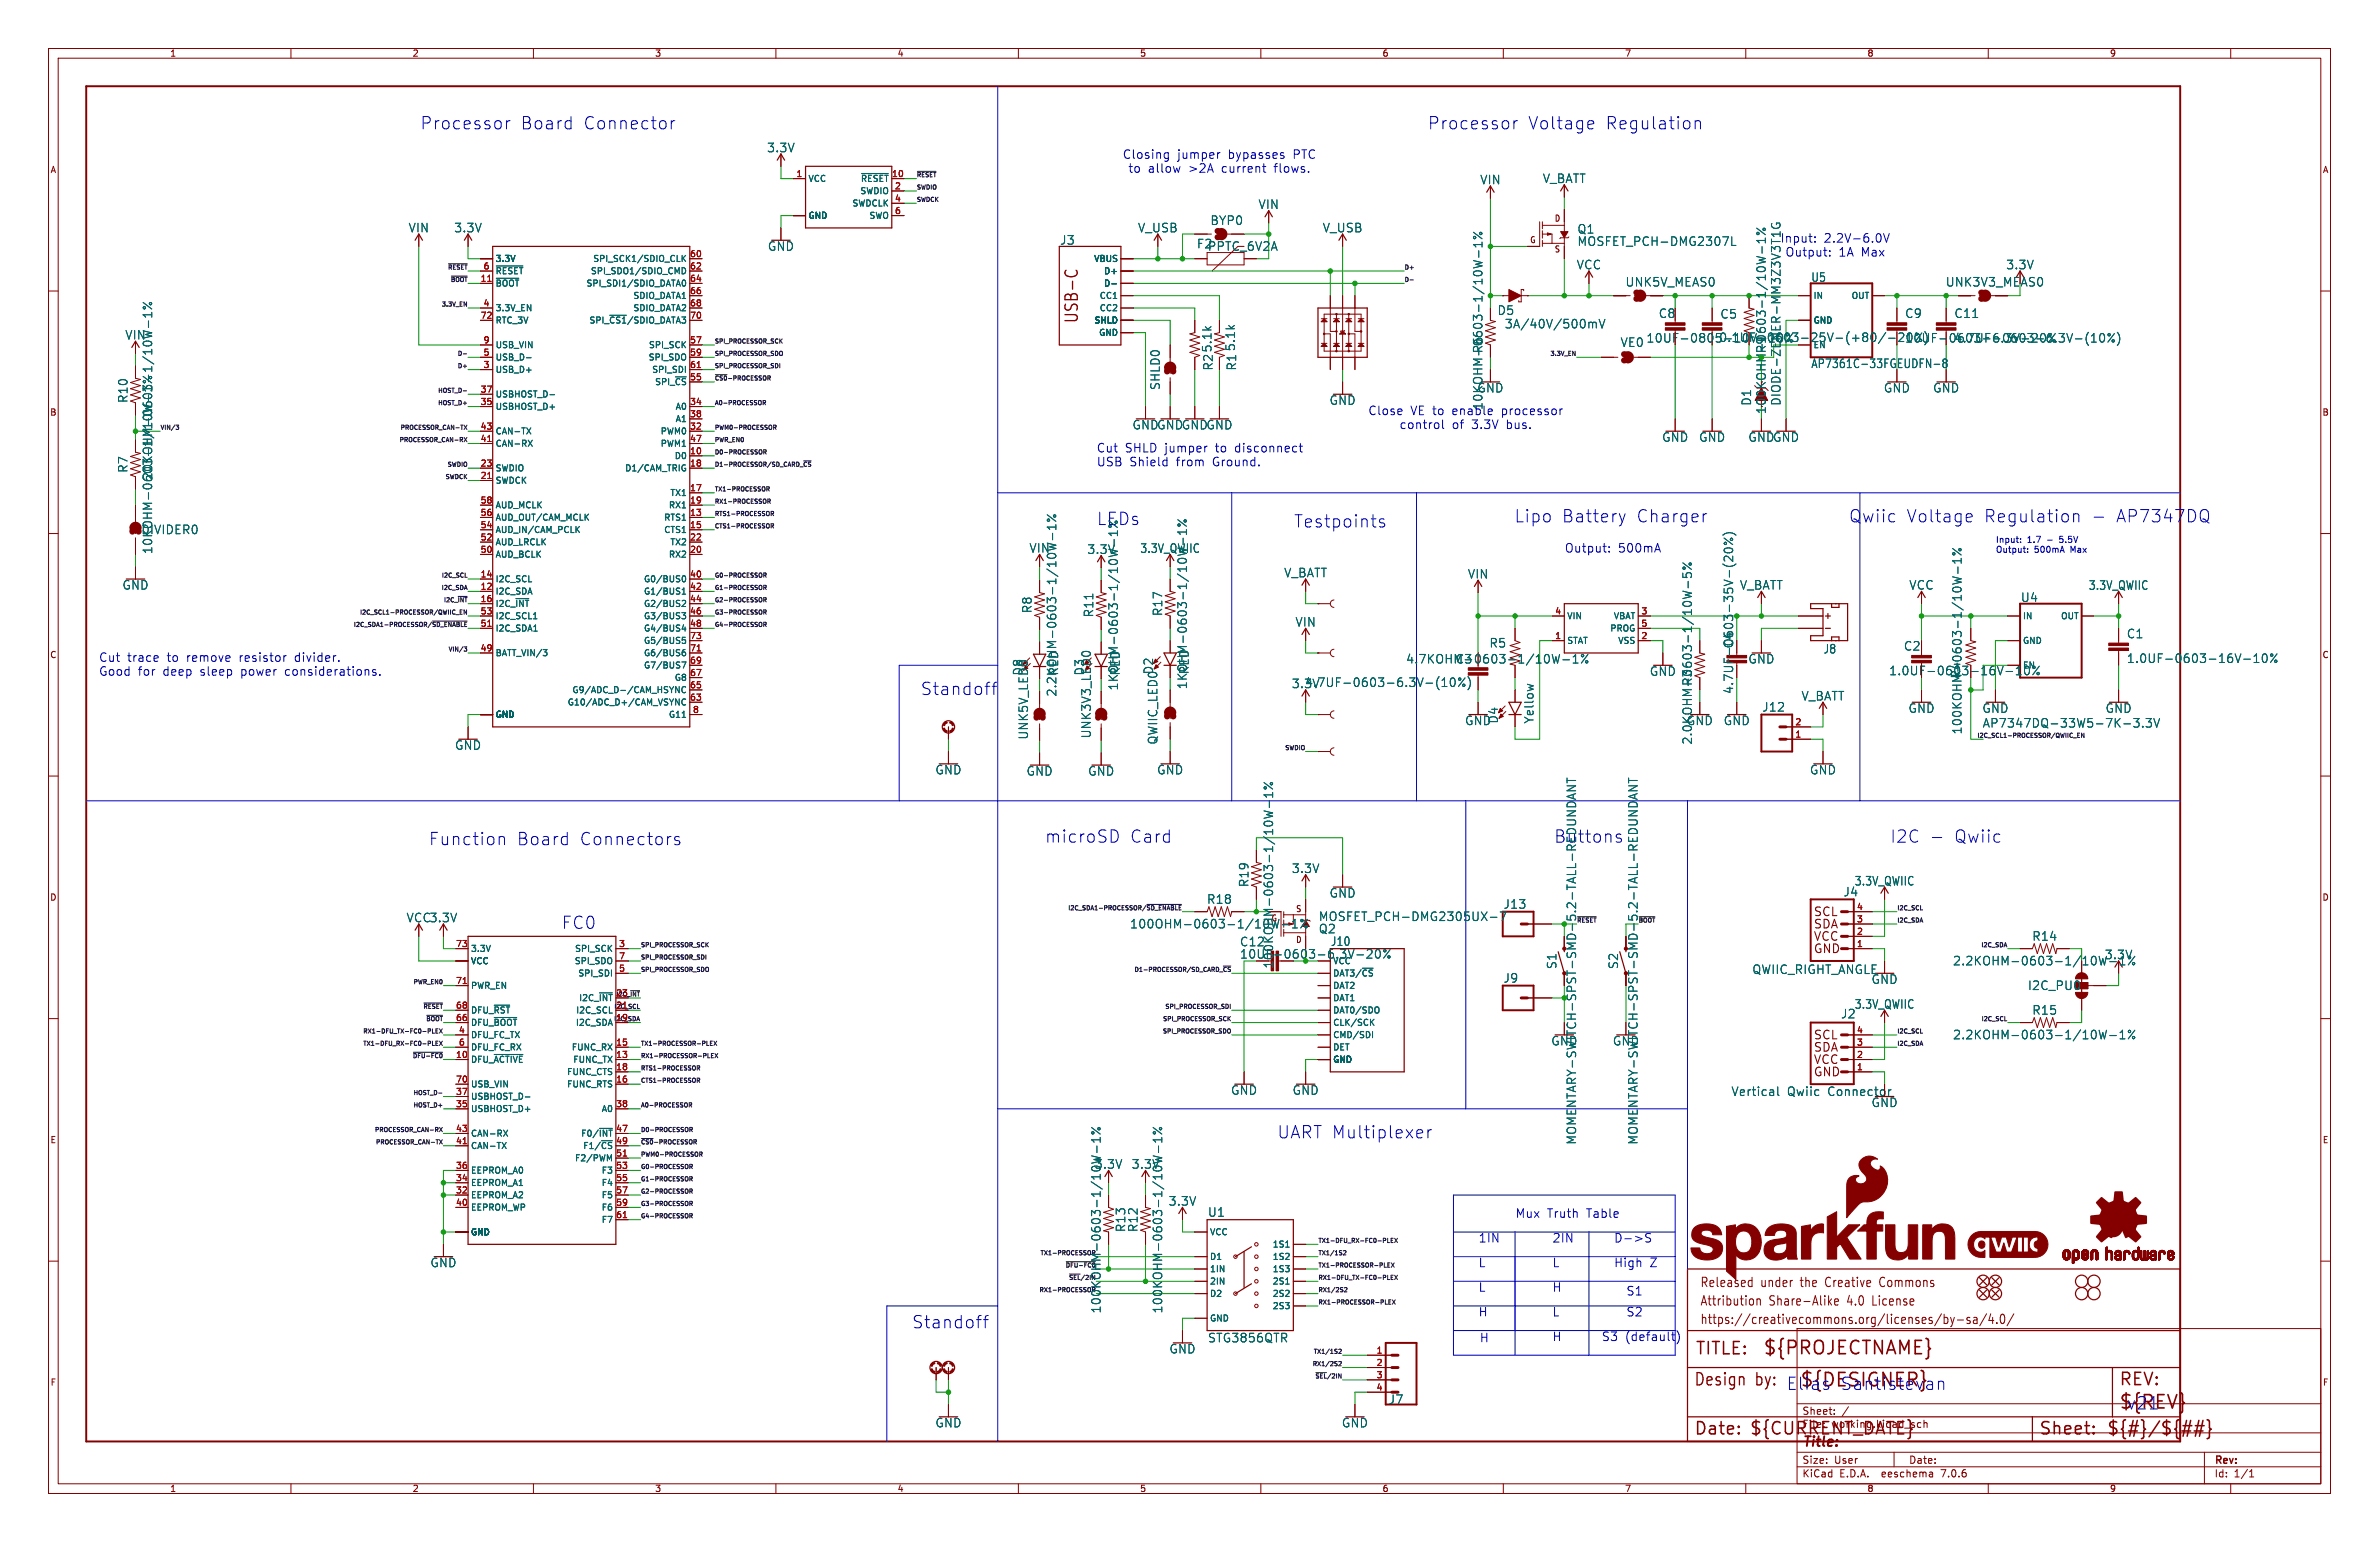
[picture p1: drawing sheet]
<svg xmlns="http://www.w3.org/2000/svg" width="491mm" height="318mm" viewBox="0 0 491 318" stroke-linecap="round" stroke-linejoin="round" font-family="sans-serif">
<defs><g id="words">
<text font-size="3.8" fill="#840000" x="363.5" y="279.7">${PROJECTNAME}</text>
<g font-size="3.8" fill="#0000c2">
<text x="371.1" y="286.3">${DESIGNER}</text>
<text x="436.9" y="290.9">${REV}</text>
</g>
<g font-size="3.5" fill="#0000c2">
<text x="86.7" y="26.9">Processor</text>
<text x="107.3" y="26.9">Board</text>
<text x="120.2" y="26.9">Connector</text>
<text x="294.4" y="26.9">Processor</text>
<text x="315.1" y="26.9">Voltage</text>
<text x="331" y="26.9">Regulation</text>
<text x="312.3" y="107.9">Lipo</text>
<text x="322" y="107.9">Battery</text>
<text x="337.4" y="107.9">Charger</text>
<text x="381.3" y="107.9">Qwiic</text>
<text x="393.1" y="107.9">Voltage</text>
<text x="409" y="107.9">Regulation</text>
<text x="436.1" y="107.9">AP7347DQ</text>
<text x="266.7" y="109">Testpoints</text>
<text x="189.7" y="143.5">Standoff</text>
<text x="215.5" y="174">microSD</text>
<text x="233" y="174">Card</text>
<text x="389.8" y="174">I2C</text>
<text x="402.9" y="174">Qwiic</text>
<text x="88.5" y="174.5">Function</text>
<text x="106.5" y="174.5">Board</text>
<text x="119.4" y="174.5">Connectors</text>
<text x="115.8" y="191.7">FC0</text>
<text x="263.4" y="234.9">UART Multiplexer</text>
<text x="188" y="274.1">Standoff</text>
<text x="362" y="286">by: Elias</text>
<text x="379.4" y="286.8">Santistevan</text>
<text x="438.6" y="290.8">v21</text>
</g>
<g font-size="3.5" fill="#840000">
<text x="222.7" y="66.8" transform="rotate(-90 222.7 66.8)">USB-C</text>
<text x="349.5" y="279.7">TITLE:</text>
<text x="349.2" y="286">Design</text>
<text x="436.9" y="286">REV:</text>
<text x="349.2" y="296.2">Date:</text>
<text x="360.7" y="296.2">${CURRENT_DATE}</text>
<text x="420.4" y="296.2">Sheet:</text>
<text x="434.3" y="296.2">${#}/${##}</text>
</g>
<g font-size="3.5" fill="#006464">
<text x="226.1" y="108.5">LEDs</text>
<text x="320.5" y="174">Buttons</text>
</g>
<text font-size="2.8" fill="#840000" x="371.6" y="298.8">Title:</text>
<g font-size="2.7" fill="#840000">
<text x="350.5" y="269.5">Attribution</text>
<text x="350.5" y="265.6">Released</text>
<text x="363.1" y="265.6">under</text>
<text x="364.8" y="269.5">Share-Alike</text>
<text x="371.5" y="265.6">the</text>
<text x="376.9" y="265.6">Creative</text>
<text x="381.1" y="269.5">4.0</text>
<text x="386.5" y="269.5">License</text>
<text x="388.3" y="265.6">Commons</text>
<text x="350.5" y="273.3">https://creativecommons.org/licenses/by-sa/4.0/</text>
</g>
<g font-size="2.5" fill="#006464">
<text x="158.1" y="31.6">3.3V</text>
<text x="305.2" y="38.2">VIN</text>
<text x="318.1" y="38">V_BATT</text>
<text x="249.5" y="46.6">BYP0</text>
<text x="259.5" y="43.3">VIN</text>
<text x="84.2" y="48.1">VIN</text>
<text x="93.6" y="48.1">3.3V</text>
<text x="158.3" y="51.9">GND</text>
<text x="218.5" y="50.7">J3</text>
<text x="234.6" y="48.1">V_USB</text>
<text x="246.8" y="51.4">F2PPTC_6V2A</text>
<text x="272.7" y="48.1">V_USB</text>
<text x="325.2" y="48.4">Q1</text>
<text x="325.2" y="50.9">MOSFET_PCH-DMG2307L</text>
<text x="367.1" y="50.2">Input:</text>
<text x="325.1" y="55.7">VCC</text>
<text x="335.1" y="59.3">UNK5V_MEAS0</text>
<text x="373.4" y="58.3">U5</text>
<text x="401.2" y="59.3">UNK3V3_MEAS0</text>
<text x="413.6" y="55.7">3.3V</text>
<text x="308.7" y="65.1">D5</text>
<text x="354.7" y="65.9">C5</text>
<text x="392.8" y="65.8">C9</text>
<text x="402.9" y="65.8">C11</text>
<text x="25.8" y="70.2">VIN</text>
<text x="310.2" y="67.9">3A/40V/500mV</text>
<text x="334.1" y="71.7">VE0</text>
<text x="354.4" y="70.7">0.1UF-0603-25V-(+80/-20%)</text>
<text x="392.8" y="70.8">10UF-0603-6.3V-20%</text>
<text x="402.9" y="70.8">4.7UF-0603-6.3V-(10%)</text>
<text x="250" y="72.7" transform="rotate(-90 250 72.7)">5.1k</text>
<text x="250.3" y="76.5" transform="rotate(-90 250.3 76.5)">R2</text>
<text x="254.9" y="72.5" transform="rotate(-90 254.9 72.5)">5.1k</text>
<text x="255.1" y="76.5" transform="rotate(-90 255.1 76.5)">R1</text>
<text x="305.9" y="72.9" transform="rotate(-90 305.9 72.9)">R6</text>
<text x="364.3" y="72.9" transform="rotate(-90 364.3 72.9)">R9</text>
<text x="373.4" y="76.1">AP7361C-33FGEUDFN-8</text>
<text x="26.5" y="83.2" transform="rotate(-90 26.5 83.2)">R10</text>
<text x="239.4" y="80.5" transform="rotate(-90 239.4 80.5)">SHLD0</text>
<text x="274.1" y="83.7">GND</text>
<text x="304.6" y="81.1">GND</text>
<text x="361.3" y="83.7" transform="rotate(-90 361.3 83.7)">D1</text>
<text x="367.4" y="83.7" transform="rotate(-90 367.4 83.7)">DIODE-ZENER-MM3Z3V3T1G</text>
<text x="388.4" y="81.1">GND</text>
<text x="398.6" y="81.1">GND</text>
<text x="233.5" y="88.7">GNDGNDGNDGND</text>
<text x="299.5" y="85.8">enable</text>
<text x="305.9" y="84.6" transform="rotate(-90 305.9 84.6)">10KOHM-0603-1/10W-1%</text>
<text x="342.7" y="91.3">GND</text>
<text x="350.3" y="91.3">GND</text>
<text x="360.5" y="91.3">GNDGND</text>
<text x="26.5" y="97.5" transform="rotate(-90 26.5 97.5)">R7</text>
<text x="31.6" y="99.1" transform="rotate(-90 31.6 99.1)">20KOHM-0603-1/10W-1%</text>
<text x="29.1" y="110.3">DIVIDER0</text>
<text x="31.6" y="114.3" transform="rotate(-90 31.6 114.3)">10KOHM-0603-1/10W-1%</text>
<text x="212.2" y="114.1">VIN</text>
<text x="224.1" y="114.4">3.3V</text>
<text x="235.1" y="114.2">3.3V_QWIIC</text>
<text x="264.7" y="119.2">V_BATT</text>
<text x="302.6" y="119.5">VIN</text>
<text x="25.2" y="121.8">GND</text>
<text x="358.7" y="121.8">V_BATT</text>
<text x="393.6" y="121.8">VCC</text>
<text x="416.7" y="124.3">U4</text>
<text x="430.6" y="121.8">3.3V_QWIIC</text>
<text x="213" y="126.5" transform="rotate(-90 213 126.5)">R8</text>
<text x="225.7" y="127.3" transform="rotate(-90 225.7 127.3)">R11</text>
<text x="239.9" y="127.1" transform="rotate(-90 239.9 127.1)">R17</text>
<text x="267.1" y="129.4">VIN</text>
<text x="438.5" y="131.8">C1</text>
<text x="289.9" y="137">4.7KOHM-0603-1/10W-1%</text>
<text x="300.1" y="137">C3</text>
<text x="307.1" y="133.7">R5</text>
<text x="357.6" y="133.8" transform="rotate(-90 357.6 133.8)">C4</text>
<text x="360.5" y="137">GND</text>
<text x="376" y="134.9">J8</text>
<text x="438.5" y="136.9">1.0UF-0603-16V-10%</text>
<text x="211" y="139.3" transform="rotate(-90 211 139.3)">D8</text>
<text x="218" y="143.7" transform="rotate(-90 218 143.7)">2.2KOHM-0603-1/10W-1%</text>
<text x="218.4" y="139.3" transform="rotate(-90 218.4 139.3)">RED</text>
<text x="223.7" y="139.3" transform="rotate(-90 223.7 139.3)">D3</text>
<text x="230.7" y="142.4" transform="rotate(-90 230.7 142.4)">1KOHM-0603-1/10W-1%</text>
<text x="231.1" y="139.3" transform="rotate(-90 231.1 139.3)">RED</text>
<text x="238" y="139.1" transform="rotate(-90 238 139.1)">D2</text>
<text x="245" y="142.2" transform="rotate(-90 245 142.2)">1KOHM-0603-1/10W-1%</text>
<text x="245.3" y="139.1" transform="rotate(-90 245.3 139.1)">RED</text>
<text x="266.3" y="142.1">3.3V</text>
<text x="269" y="141.8">4.7UF-0603-6.3V-(10%)</text>
<text x="340.1" y="139.5">GND</text>
<text x="349.1" y="141.5" transform="rotate(-90 349.1 141.5)">R3</text>
<text x="404.5" y="140" transform="rotate(-90 404.5 140)">R4</text>
<text x="302" y="149.7">GND</text>
<text x="309.1" y="149.2" transform="rotate(-90 309.1 149.2)">D4</text>
<text x="316.5" y="149.2" transform="rotate(-90 316.5 149.2)">Yellow</text>
<text x="347.8" y="149.7">GND</text>
<text x="355.4" y="149.7">GND</text>
<text x="363.3" y="146.9">J12</text>
<text x="371.4" y="144.6">V_BATT</text>
<text x="393.5" y="147.2">GND</text>
<text x="408.7" y="147.2">GND</text>
<text x="434.1" y="147.2">GND</text>
<text x="93.8" y="154.8">GND</text>
<text x="212.2" y="152.5" transform="rotate(-90 212.2 152.5)">UNK5V_LED0</text>
<text x="225.1" y="152.3" transform="rotate(-90 225.1 152.3)">UNK3V3_LED0</text>
<text x="238.9" y="153.6" transform="rotate(-90 238.9 153.6)">QWIIC_LED0</text>
<text x="349.1" y="153.6" transform="rotate(-90 349.1 153.6)">2.0KOHM-0603-1/10W-5%</text>
<text x="404.7" y="151.5" transform="rotate(-90 404.7 151.5)">100KOHM-0603-1/10W-1%</text>
<text x="408.8" y="150.2">AP7347DQ-33W5-7K-3.3V</text>
<text x="192.8" y="159.9">GND</text>
<text x="211.6" y="160.1">GND</text>
<text x="224.3" y="160.1">GND</text>
<text x="238.5" y="159.9">GND</text>
<text x="373.2" y="159.9">GND</text>
<text x="257.7" y="183" transform="rotate(-90 257.7 183)">R19</text>
<text x="266.3" y="180.2">3.3V</text>
<text x="274.1" y="185.3">GND</text>
<text x="380.1" y="185">J4</text>
<text x="382.4" y="182.8">3.3V_QWIIC</text>
<text x="83.8" y="190.3">VCC3.3V</text>
<text x="233" y="191.6">100OHM-0603-1/10W-1%</text>
<text x="248.8" y="186.5">R18</text>
<text x="271.9" y="190.1">MOSFET_PCH-DMG2305UX-7</text>
<text x="310" y="187.6">J13</text>
<text x="255.6" y="195.3">C12</text>
<text x="271.9" y="192.6">Q2</text>
<text x="274.4" y="195.2">J10</text>
<text x="419" y="194.2">R14</text>
<text x="434" y="198">3.3V</text>
<text x="262.7" y="199.7" transform="rotate(-90 262.7 199.7)">100KOHM-0603-1/10W-1%</text>
<text x="310" y="202.8">J9</text>
<text x="321.2" y="199.9" transform="rotate(-90 321.2 199.9)">S1</text>
<text x="333.9" y="199.9" transform="rotate(-90 333.9 199.9)">S2</text>
<text x="361.3" y="201">QWIIC_RIGHT_ANGLE</text>
<text x="385.9" y="203">GND</text>
<text x="402.7" y="199.2">2.2KOHM-0603-1/10W-1%</text>
<text x="382.4" y="208.2">3.3V_QWIIC</text>
<text x="418.1" y="204.3">I2C_PU0</text>
<text x="419" y="209.4">R15</text>
<text x="319.8" y="215.7">GND</text>
<text x="332.5" y="215.7">GND</text>
<text x="379.6" y="210.2">J2</text>
<text x="402.7" y="214.5">2.2KOHM-0603-1/10W-1%</text>
<text x="253.8" y="225.9">GND</text>
<text x="266.5" y="225.9">GND</text>
<text x="357" y="226.2">Vertical</text>
<text x="368.5" y="226.2">Qwiic</text>
<text x="385.9" y="228.4">GND</text>
<text x="225.7" y="241.1">3.3V</text>
<text x="233.3" y="241.1">3.3V</text>
<text x="240.9" y="248.8">3.3V</text>
<text x="249" y="251.1">U1</text>
<text x="232.3" y="254.1" transform="rotate(-90 232.3 254.1)">R13</text>
<text x="234.8" y="254.1" transform="rotate(-90 234.8 254.1)">R12</text>
<text x="88.7" y="261.5">GND</text>
<text x="227.2" y="270.9" transform="rotate(-90 227.2 270.9)">100KOHM-0603-1/10W-1%</text>
<text x="239.9" y="270.9" transform="rotate(-90 239.9 270.9)">100KOHM-0603-1/10W-1%</text>
<text x="241.1" y="279.2">GND</text>
<text x="249" y="277">STG3856QTR</text>
<text x="286.3" y="289.7">J7</text>
<text x="192.8" y="294.5">GND</text>
<text x="276.6" y="294.5">GND</text>
</g>
<g font-size="2.5" fill="#0000c2">
<text x="231.5" y="33">Closing</text>
<text x="232.6" y="35.8">to</text>
<text x="236.7" y="35.8">allow</text>
<text x="242.7" y="33">jumper</text>
<text x="245.1" y="35.8">&gt;2A</text>
<text x="252" y="35.8">current</text>
<text x="253.3" y="33">bypasses</text>
<text x="262.9" y="35.8">flows.</text>
<text x="266.7" y="33">PTC</text>
<text x="368.1" y="53.1">Output:</text>
<text x="376.1" y="50.2">2.2V-6.0V</text>
<text x="379.1" y="53.1">1A Max</text>
<text x="282.1" y="85.8">Close</text>
<text x="288.5" y="88.7">control</text>
<text x="290.8" y="85.8">VE to</text>
<text x="299.4" y="88.7">of</text>
<text x="303.5" y="88.7">3.3V</text>
<text x="309.8" y="85.8">processor</text>
<text x="310.7" y="88.7">bus.</text>
<text x="226.1" y="93.4">Cut</text>
<text x="231.9" y="93.4">SHLD jumper</text>
<text x="250.7" y="93.4">to</text>
<text x="254.7" y="93.4">disconnect</text>
<text x="226.1" y="96.3">USB Shield</text>
<text x="242.5" y="96.3">from</text>
<text x="250.1" y="96.3">Ground.</text>
<text x="322.6" y="114.1">Output:</text>
<text x="333.6" y="114.1">500mA</text>
<text x="20.3" y="136.6">Cut</text>
<text x="26.2" y="136.6">trace</text>
<text x="34.4" y="136.6">to</text>
<text x="38.5" y="136.6">remove</text>
<text x="49.4" y="136.6">resistor</text>
<text x="61" y="136.6">divider.</text>
<text x="20.3" y="139.5">Good</text>
<text x="28.4" y="139.5">for</text>
<text x="33.6" y="139.5">deep</text>
<text x="41.3" y="139.5">sleep</text>
<text x="49.8" y="139.5">power</text>
<text x="58.9" y="139.5">considerations.</text>
<text x="312.4" y="251.2">Mux</text>
<text x="319" y="251.2">Truth</text>
<text x="327.1" y="251.2">Table</text>
<text x="304.8" y="256.3">1IN</text>
<text x="320" y="256.3">2IN</text>
<text x="332.7" y="256.3">D-&gt;S</text>
<text x="304.8" y="261.4">L</text>
<text x="320" y="261.4">L</text>
<text x="332.7" y="261.4">High</text>
<text x="340.1" y="261.4">Z</text>
<text x="304.8" y="266.5">L</text>
<text x="320" y="266.5">H</text>
<text x="335.3" y="267.2">S1</text>
<text x="304.8" y="271.5">H</text>
<text x="320" y="271.5">L</text>
<text x="335.3" y="271.5">S2</text>
<text x="305.1" y="276.9">H</text>
<text x="320" y="276.6">H</text>
<text x="330.2" y="276.6">S3</text>
<text x="335" y="276.6">(default)</text>
</g>
<g font-size="2.5" fill="#840000">
<text x="342" y="65.8">C8</text>
<text x="339.4" y="70.8">10UF-0805-10V-10%</text>
<text x="392.5" y="134.3">C2</text>
<text x="389.5" y="139.4">1.0UF-0603-16V-10%</text>
<text x="373.9" y="189.2">SCL</text>
<text x="373.9" y="191.7">SDA</text>
<text x="373.9" y="196.8">GND</text>
<text x="373.9" y="194.3">VCC</text>
<text x="373.9" y="214.6">SCL</text>
<text x="373.9" y="217.1">SDA</text>
<text x="373.9" y="219.7">VCC</text>
<text x="373.9" y="222.2">GND</text>
<text x="376.9" y="226.2">Connector</text>
<text x="325.2" y="236.1" transform="rotate(-90 325.2 236.1)">MOMENTARY-SWITCH-SPST-SMD-5.2-TALL-REDUNDANT</text>
<text x="337.9" y="236.1" transform="rotate(-90 337.9 236.1)">MOMENTARY-SWITCH-SPST-SMD-5.2-TALL-REDUNDANT</text>
</g>
<g font-size="2.5" fill="#009600">
<text x="364.3" y="85.4" transform="rotate(-90 364.3 85.4)">100KOHM-0603-1/10W-1%</text>
<text x="357.6" y="143.2" transform="rotate(-90 357.6 143.2)">4.7UF-0603-35V-(20%)</text>
<text x="255.6" y="197.8">10UF-0603-6.3V-20%</text>
</g>
<g font-size="2.1" fill="#840000">
<text x="371.6" y="291.9">Sheet:</text>
<text x="371.6" y="294.6">File:</text>
<text x="377.7" y="294.6">working.kicad_sch</text>
<text x="371.6" y="304.8">KiCad</text>
<text x="371.6" y="302">Size:</text>
<text x="378.2" y="302">User</text>
<text x="379.3" y="304.8">E.D.A.</text>
<text x="388.2" y="304.8">eeschema</text>
<text x="393.6" y="302">Date:</text>
<text x="400.6" y="304.8">7.0.6</text>
<text x="456.6" y="302.2">Rev:</text>
<text x="456.6" y="304.8">Id:</text>
<text x="460.7" y="304.8">1/1</text>
</g>
<g font-size="1.8" fill="#840000">
<text x="35" y="11.9">1</text>
<text x="85" y="11.9">2</text>
<text x="135" y="11.9">3</text>
<text x="185" y="11.9">4</text>
<text x="235" y="11.9">5</text>
<text x="285" y="11.9">6</text>
<text x="335" y="11.9">7</text>
<text x="385" y="11.9">8</text>
<text x="435" y="11.9">9</text>
<text x="10.3" y="35.9">A</text>
<text x="478.9" y="35.9">A</text>
<text x="320.5" y="45.9">D</text>
<text x="315.4" y="50.3">G</text>
<text x="320.5" y="52.2">S</text>
<text x="10.3" y="85.9">B</text>
<text x="478.8" y="85.9">B</text>
<text x="10.3" y="135.9">C</text>
<text x="478.8" y="135.9">C</text>
<text x="10.3" y="185.9">D</text>
<text x="478.8" y="185.9">D</text>
<text x="267.2" y="188.2">S</text>
<text x="267.2" y="194.6">D</text>
<text x="10.3" y="235.9">E</text>
<text x="478.9" y="235.9">E</text>
<text x="10.3" y="285.9">F</text>
<text x="478.9" y="285.9">F</text>
<text x="35" y="307.8">1</text>
<text x="85" y="307.8">2</text>
<text x="135" y="307.8">3</text>
<text x="185" y="307.8">4</text>
<text x="235" y="307.8">5</text>
<text x="285" y="307.8">6</text>
<text x="335" y="307.8">7</text>
<text x="385" y="307.8">8</text>
<text x="435" y="307.8">9</text>
</g>
<g font-size="1.8" fill="#a90000">
<text x="164.1" y="36.6">1</text>
<text x="183.9" y="36.6">10</text>
<text x="184.5" y="39.1">2</text>
<text x="184.5" y="41.7">4</text>
<text x="184.5" y="44.2">6</text>
<text x="142.2" y="53.1">60</text>
<text x="99" y="58.2">11</text>
<text x="99.6" y="55.6">6</text>
<text x="142.2" y="55.6">62</text>
<text x="142.2" y="58.2">64</text>
<text x="99" y="65.8">72</text>
<text x="99.6" y="63.2">4</text>
<text x="142.2" y="60.7">66</text>
<text x="142.2" y="63.2">68</text>
<text x="142.2" y="65.8">70</text>
<text x="99.6" y="70.9">9</text>
<text x="142.2" y="70.9">57</text>
<text x="99.6" y="75.9">3</text>
<text x="99.6" y="73.4">5</text>
<text x="142.2" y="73.4">59</text>
<text x="142.2" y="75.9">61</text>
<text x="99" y="83.6">35</text>
<text x="99" y="81">37</text>
<text x="142.2" y="83.6">34</text>
<text x="142.2" y="78.5">55</text>
<text x="99" y="88.6">43</text>
<text x="142.2" y="88.6">32</text>
<text x="142.2" y="86.1">38</text>
<text x="99" y="91.2">41</text>
<text x="142.2" y="93.7">10</text>
<text x="142.2" y="91.2">47</text>
<text x="99" y="98.8">21</text>
<text x="99" y="96.3">23</text>
<text x="142.2" y="101.3">17</text>
<text x="142.2" y="96.3">18</text>
<text x="99" y="106.4">56</text>
<text x="99" y="103.9">58</text>
<text x="142.2" y="106.4">13</text>
<text x="142.2" y="103.9">19</text>
<text x="99" y="111.5">52</text>
<text x="99" y="109">54</text>
<text x="142.2" y="109">15</text>
<text x="142.2" y="111.5">22</text>
<text x="99" y="119.1">14</text>
<text x="99" y="114">50</text>
<text x="142.2" y="114">20</text>
<text x="142.2" y="119.1">40</text>
<text x="99" y="121.7">12</text>
<text x="99" y="124.2">16</text>
<text x="142.2" y="121.7">42</text>
<text x="142.2" y="124.2">44</text>
<text x="99" y="129.3">51</text>
<text x="99" y="126.7">53</text>
<text x="142.2" y="126.7">46</text>
<text x="142.2" y="129.3">48</text>
<text x="142.2" y="131.8">73</text>
<text x="320.6" y="131.8">1</text>
<text x="320.6" y="126.7">4</text>
<text x="338.4" y="131.8">2</text>
<text x="338.4" y="126.7">3</text>
<text x="338.4" y="129.3">5</text>
<text x="99" y="134.4">49</text>
<text x="142.2" y="136.9">69</text>
<text x="142.2" y="134.4">71</text>
<text x="142.2" y="142">65</text>
<text x="142.2" y="139.4">67</text>
<text x="142.2" y="144.5">63</text>
<text x="142.8" y="147.1">8</text>
<text x="370.1" y="149.6">2</text>
<text x="370.1" y="152.1">1</text>
<text x="382.8" y="190.2">3</text>
<text x="382.8" y="187.7">4</text>
<text x="93.9" y="195.3">73</text>
<text x="127.6" y="195.3">3</text>
<text x="127.6" y="197.9">7</text>
<text x="382.8" y="195.3">1</text>
<text x="382.8" y="192.8">2</text>
<text x="93.9" y="202.9">71</text>
<text x="127.6" y="200.4">5</text>
<text x="93.9" y="208">68</text>
<text x="127" y="208">21</text>
<text x="127" y="205.5">23</text>
<text x="93.9" y="210.6">66</text>
<text x="94.5" y="213.1">4</text>
<text x="94.5" y="215.6">6</text>
<text x="127" y="215.6">15</text>
<text x="127" y="210.6">19</text>
<text x="382.8" y="215.6">3</text>
<text x="382.8" y="213.1">4</text>
<text x="93.9" y="218.2">10</text>
<text x="127" y="218.2">13</text>
<text x="127" y="220.7">18</text>
<text x="382.8" y="220.7">1</text>
<text x="382.8" y="218.2">2</text>
<text x="93.9" y="225.8">37</text>
<text x="93.9" y="223.3">70</text>
<text x="127" y="223.3">16</text>
<text x="93.9" y="228.3">35</text>
<text x="93.9" y="233.4">43</text>
<text x="127" y="228.3">38</text>
<text x="127" y="233.4">47</text>
<text x="93.9" y="236">41</text>
<text x="127" y="236">49</text>
<text x="127" y="238.5">51</text>
<text x="93.9" y="243.6">34</text>
<text x="93.9" y="241">36</text>
<text x="127" y="241">53</text>
<text x="127" y="243.6">55</text>
<text x="93.9" y="246.1">32</text>
<text x="93.9" y="248.7">40</text>
<text x="127" y="246.1">57</text>
<text x="127" y="248.7">59</text>
<text x="127" y="251.2">61</text>
<text x="283.8" y="279.1">1</text>
<text x="283.8" y="281.7">2</text>
<text x="283.8" y="284.2">3</text>
<text x="283.8" y="286.8">4</text>
</g>
<g font-size="1.8" fill="#006464">
<text x="166.6" y="37.7">VCC</text>
<text x="177.3" y="40.2">SWDIO</text>
<text x="177.4" y="37.7">~{RESET}</text>
<text x="166.6" y="45.3">GND</text>
<text x="175.7" y="42.8">SWDCLK</text>
<text x="179.2" y="45.3">SWO</text>
<text x="102.1" y="59.3">~{BOOT}</text>
<text x="102.1" y="54.2">3.3V</text>
<text x="102.1" y="56.7">~{RESET}</text>
<text x="120.8" y="59.3">SPI_SDI1/SDIO_DATA0</text>
<text x="121.8" y="56.7">SPI_SDO1/SDIO_CMD</text>
<text x="122.2" y="54.2">SPI_SCK1/SDIO_CLK</text>
<text x="225.5" y="54.2">VBUS</text>
<text x="227.6" y="56.7">D+</text>
<text x="227.6" y="59.3">D-</text>
<text x="102.1" y="64.4">3.3V_EN</text>
<text x="130.5" y="61.8">SDIO_DATA1</text>
<text x="130.5" y="64.4">SDIO_DATA2</text>
<text x="226.7" y="61.8">CC1</text>
<text x="226.7" y="64.4">CC2</text>
<text x="373.9" y="61.8">IN</text>
<text x="381.7" y="61.8">OUT</text>
<text x="102.1" y="66.9">RTC_3V</text>
<text x="102.1" y="72">USB_VIN</text>
<text x="121.5" y="66.9">SPI_~{CS1}/SDIO_DATA3</text>
<text x="133.7" y="72">SPI_SCK</text>
<text x="225.6" y="66.9">SHLD</text>
<text x="226.6" y="69.4">GND</text>
<text x="373.9" y="66.9">GND</text>
<text x="373.9" y="72">EN</text>
<text x="102.1" y="77.1">USB_D+</text>
<text x="102.1" y="74.5">USB_D-</text>
<text x="133.7" y="74.5">SPI_SDO</text>
<text x="134.4" y="77.1">SPI_SDI</text>
<text x="102.1" y="82.1">USBHOST_D-</text>
<text x="135" y="79.6">SPI_~{CS}</text>
<text x="102.1" y="84.7">USBHOST_D+</text>
<text x="102.1" y="89.8">CAN-TX</text>
<text x="136.1" y="89.8">PWM0</text>
<text x="139.2" y="84.7">A0</text>
<text x="139.2" y="87.2">A1</text>
<text x="102.1" y="92.3">CAN-RX</text>
<text x="136.1" y="92.3">PWM1</text>
<text x="139" y="94.8">D0</text>
<text x="102.1" y="99.9">SWDCK</text>
<text x="102.1" y="97.4">SWDIO</text>
<text x="128.8" y="97.4">D1/CAM_TRIG</text>
<text x="102.1" y="107.5">AUD_OUT/CAM_MCLK</text>
<text x="102.1" y="105">AUD_MCLK</text>
<text x="136.9" y="107.5">RTS1</text>
<text x="137.8" y="105">RX1</text>
<text x="138.1" y="102.5">TX1</text>
<text x="102.1" y="112.6">AUD_LRCLK</text>
<text x="102.1" y="110.1">AUD_IN/CAM_PCLK</text>
<text x="136.9" y="110.1">CTS1</text>
<text x="138.1" y="112.6">TX2</text>
<text x="102.1" y="115.2">AUD_BCLK</text>
<text x="137.8" y="115.2">RX2</text>
<text x="102.1" y="122.8">I2C_SDA</text>
<text x="102.1" y="120.2">I2C_SCL</text>
<text x="102.1" y="125.3">I2C_~{INT}</text>
<text x="132.7" y="120.2">G0/BUS0</text>
<text x="132.7" y="122.8">G1/BUS1</text>
<text x="132.7" y="125.3">G2/BUS2</text>
<text x="102.1" y="130.4">I2C_SDA1</text>
<text x="102.1" y="127.9">I2C_SCL1</text>
<text x="132.7" y="127.9">G3/BUS3</text>
<text x="132.7" y="130.4">G4/BUS4</text>
<text x="323.1" y="127.9">VIN</text>
<text x="332" y="130.4">PROG</text>
<text x="332.7" y="127.9">VBAT</text>
<text x="417.1" y="127.9">IN</text>
<text x="424.9" y="127.9">OUT</text>
<text x="102.1" y="135.5">BATT_VIN/3</text>
<text x="132.7" y="135.5">G6/BUS6</text>
<text x="132.7" y="132.9">G5/BUS5</text>
<text x="323.1" y="132.9">STAT</text>
<text x="333.6" y="132.9">VSS</text>
<text x="417.1" y="132.9">GND</text>
<text x="117.9" y="143.1">G9/ADC_D-/CAM_HSYNC</text>
<text x="132.7" y="138">G7/BUS7</text>
<text x="139" y="140.6">G8</text>
<text x="417.1" y="138">EN</text>
<text x="102.1" y="148.2">GND</text>
<text x="117" y="145.6">G10/ADC_D+/CAM_VSYNC</text>
<text x="137.8" y="148.2">G11</text>
<text x="262.1" y="190.2">G</text>
<text x="97" y="196.4">3.3V</text>
<text x="118.5" y="196.4">SPI_SCK</text>
<text x="97" y="199">VCC</text>
<text x="118.4" y="199">SPI_SDO</text>
<text x="119.2" y="201.5">SPI_SDI</text>
<text x="274.8" y="201.5">DAT3/~{CS}</text>
<text x="274.8" y="199">VCC</text>
<text x="97" y="209.1">DFU_~{RST}</text>
<text x="97" y="204.1">PWR_EN</text>
<text x="118.7" y="209.1">I2C_SCL</text>
<text x="119.3" y="206.6">I2C_~{INT}</text>
<text x="274.8" y="204.1">DAT2</text>
<text x="274.8" y="209.1">DAT0/SDO</text>
<text x="274.8" y="206.6">DAT1</text>
<text x="97" y="214.2">DFU_FC_TX</text>
<text x="97" y="211.7">DFU_~{BOOT}</text>
<text x="118.7" y="211.7">I2C_SDA</text>
<text x="274.8" y="214.2">CMD/SDI</text>
<text x="274.8" y="211.7">CLK/SCK</text>
<text x="97" y="219.3">DFU_~{ACTIVE}</text>
<text x="97" y="216.8">DFU_FC_RX</text>
<text x="116.9" y="221.8">FUNC_CTS</text>
<text x="117.8" y="216.8">FUNC_RX</text>
<text x="118.1" y="219.3">FUNC_TX</text>
<text x="274.8" y="219.3">GND</text>
<text x="274.8" y="216.8">DET</text>
<text x="97" y="226.9">USBHOST_D-</text>
<text x="97" y="224.4">USB_VIN</text>
<text x="116.9" y="224.4">FUNC_RTS</text>
<text x="97" y="229.5">USBHOST_D+</text>
<text x="124" y="229.5">A0</text>
<text x="97" y="237.1">CAN-TX</text>
<text x="97" y="234.5">CAN-RX</text>
<text x="118.5" y="239.6">F2/PWM</text>
<text x="119.8" y="234.5">F0/~{INT}</text>
<text x="120.2" y="237.1">F1/~{CS}</text>
<text x="97" y="244.7">EEPROM_A1</text>
<text x="97" y="242.2">EEPROM_A0</text>
<text x="124" y="242.2">F3</text>
<text x="124" y="244.7">F4</text>
<text x="97" y="247.2">EEPROM_A2</text>
<text x="97" y="249.8">EEPROM_WP</text>
<text x="124" y="247.2">F5</text>
<text x="124" y="249.8">F6</text>
<text x="97" y="254.9">GND</text>
<text x="124" y="252.3">F7</text>
<text x="249.4" y="254.9">VCC</text>
<text x="262.4" y="257.4">1S1</text>
<text x="249.4" y="262.5">1IN</text>
<text x="249.4" y="259.9">D1</text>
<text x="262.4" y="259.9">1S2</text>
<text x="262.4" y="262.5">1S3</text>
<text x="249.4" y="265">2IN</text>
<text x="249.4" y="267.6">D2</text>
<text x="262.4" y="267.6">2S2</text>
<text x="262.4" y="265">2S1</text>
<text x="249.4" y="272.6">GND</text>
<text x="262.4" y="270.1">2S3</text>
</g>
<g font-size="1.8" fill="#0000c2">
<text x="411.5" y="112">Input:</text>
<text x="418" y="112">1.7</text>
<text x="422.2" y="112">-</text>
<text x="425" y="112">5.5V</text>
<text x="411.5" y="114.1">Output:</text>
<text x="419.5" y="114.1">500mA</text>
<text x="427.1" y="114.1">Max</text>
</g>
<g font-size="1.2" fill="#0f0f0f">
<text x="189" y="36.6">~{RESET}</text>
<text x="189" y="41.7">SWDCK</text>
<text x="189" y="39.1">SWDIO</text>
<text x="92.2" y="55.6">~{RESET}</text>
<text x="92.8" y="58.2">~{BOOT}</text>
<text x="289.6" y="58.2">D-</text>
<text x="289.6" y="55.6">D+</text>
<text x="90.9" y="63.3">3.3V_EN</text>
<text x="147.3" y="70.9">SPI_PROCESSOR_SCK</text>
<text x="94.3" y="76">D+</text>
<text x="94.3" y="73.4">D-</text>
<text x="147.3" y="73.4">SPI_PROCESSOR_SDO</text>
<text x="147.3" y="76">SPI_PROCESSOR_SDI</text>
<text x="319.5" y="73.4">3.3V_EN</text>
<text x="90.2" y="81">HOST_D-</text>
<text x="90.2" y="83.6">HOST_D+</text>
<text x="147.3" y="78.5">~{CS0}-PROCESSOR</text>
<text x="147.3" y="83.6">A0-PROCESSOR</text>
<text x="33" y="88.7">VIN/3</text>
<text x="82.4" y="88.7">PROCESSOR_CAN-TX</text>
<text x="147.3" y="88.7">PWM0-PROCESSOR</text>
<text x="82.2" y="91.2">PROCESSOR_CAN-RX</text>
<text x="147.3" y="93.7">D0-PROCESSOR</text>
<text x="147.3" y="91.2">PWR_EN0</text>
<text x="91.7" y="98.8">SWDCK</text>
<text x="92.1" y="96.3">SWDIO</text>
<text x="147.3" y="101.4">TX1-PROCESSOR</text>
<text x="147.3" y="96.3">D1-PROCESSOR/SD_CARD_~{CS}</text>
<text x="147.3" y="103.9">RX1-PROCESSOR</text>
<text x="147.3" y="106.4">RTS1-PROCESSOR</text>
<text x="147.3" y="109">CTS1-PROCESSOR</text>
<text x="90.9" y="119.1">I2C_SCL</text>
<text x="147.3" y="119.1">G0-PROCESSOR</text>
<text x="90.9" y="121.7">I2C_SDA</text>
<text x="91.4" y="124.2">I2C_~{INT}</text>
<text x="147.3" y="124.2">G2-PROCESSOR</text>
<text x="147.3" y="121.7">G1-PROCESSOR</text>
<text x="72.8" y="129.3">I2C_SDA1-PROCESSOR/~{SD_ENABLE}</text>
<text x="74.1" y="126.8">I2C_SCL1-PROCESSOR/QWIIC_EN</text>
<text x="147.3" y="126.8">G3-PROCESSOR</text>
<text x="147.3" y="129.3">G4-PROCESSOR</text>
<text x="92.3" y="134.4">VIN/3</text>
<text x="264.9" y="154.7">SWDIO</text>
<text x="407.7" y="152.2">I2C_SCL1-PROCESSOR/QWIIC_EN</text>
<text x="220.1" y="187.7">I2C_SDA1-PROCESSOR/~{SD_ENABLE}</text>
<text x="391.2" y="187.7">I2C_SCL</text>
<text x="391.2" y="190.3">I2C_SDA</text>
<text x="132.1" y="195.3">SPI_PROCESSOR_SCK</text>
<text x="132.1" y="197.9">SPI_PROCESSOR_SDI</text>
<text x="408.4" y="195.3">I2C_SDA</text>
<text x="85.1" y="203">PWR_EN0</text>
<text x="132.1" y="200.4">SPI_PROCESSOR_SDO</text>
<text x="233.8" y="200.4">D1-PROCESSOR/SD_CARD_~{CS}</text>
<text x="87.1" y="208">~{RESET}</text>
<text x="126.9" y="205.5">I2C_~{INT}</text>
<text x="240.1" y="208">SPI_PROCESSOR_SDI</text>
<text x="74.7" y="215.7">TX1-DFU_RX-FC0-PLEX</text>
<text x="74.7" y="213.1">RX1-DFU_TX-FC0-PLEX</text>
<text x="87.7" y="210.6">~{BOOT}</text>
<text x="126.5" y="210.6">I2C_SDA</text>
<text x="132.1" y="215.7">TX1-PROCESSOR-PLEX</text>
<text x="239.6" y="213.1">SPI_PROCESSOR_SDO</text>
<text x="239.7" y="210.6">SPI_PROCESSOR_SCK</text>
<text x="391.2" y="213.1">I2C_SCL</text>
<text x="391.2" y="215.7">I2C_SDA</text>
<text x="408.4" y="210.6">I2C_SCL</text>
<text x="85" y="218.2">~{DFU-FC0}</text>
<text x="132.1" y="220.7">RTS1-PROCESSOR</text>
<text x="132.1" y="218.2">RX1-PROCESSOR-PLEX</text>
<text x="85.1" y="225.8">HOST_D-</text>
<text x="132.1" y="223.3">CTS1-PROCESSOR</text>
<text x="77.1" y="233.4">PROCESSOR_CAN-RX</text>
<text x="85.1" y="228.4">HOST_D+</text>
<text x="132.1" y="233.4">D0-PROCESSOR</text>
<text x="132.1" y="228.4">A0-PROCESSOR</text>
<text x="77.4" y="236">PROCESSOR_CAN-TX</text>
<text x="132.1" y="238.5">PWM0-PROCESSOR</text>
<text x="132.1" y="236">~{CS0}-PROCESSOR</text>
<text x="132.1" y="241.1">G0-PROCESSOR</text>
<text x="132.1" y="243.6">G1-PROCESSOR</text>
<text x="132.1" y="248.7">G3-PROCESSOR</text>
<text x="132.1" y="251.2">G4-PROCESSOR</text>
<text x="132.1" y="246.1">G2-PROCESSOR</text>
<text x="271.8" y="256.3">TX1-DFU_RX-FC0-PLEX</text>
<text x="214.4" y="258.8">TX1-PROCESSOR</text>
<text x="271.8" y="258.8">TX1/1S2</text>
<text x="271.8" y="263.9">RX1-DFU_TX-FC0-PLEX</text>
<text x="271.8" y="261.4">TX1-PROCESSOR-PLEX</text>
<text x="271.8" y="269">RX1-PROCESSOR-PLEX</text>
<text x="271.8" y="266.5">RX1/2S2</text>
<text x="270.5" y="281.7">RX1/2S2</text>
<text x="270.7" y="279.2">TX1/1S2</text>
<text x="271.1" y="284.2">~{SEL}/2IN</text>
</g>
<g font-size="1.2" fill="#006464">
<text x="325.1" y="190.3">~{RESET}</text>
<text x="337.8" y="190.3">~{BOOT}</text>
<text x="219.6" y="261.4">~{DFU-FC0}</text>
<text x="220.3" y="263.9">~{SEL}/2IN</text>
<text x="214.2" y="266.5">RX1-PROCESSOR</text>
</g>
<text font-size="1.2" fill="#a90000" x="126.5" y="208">I2C_SCL</text>
</g></defs>
<g fill="none" stroke="#840000" stroke-width=".21">
<path d="M10 10h470.6v297.9h-470.6zM12 12h466.6v293.9h-466.6zM60 10v2M110 10v2M160 10v2M210 10v2M260 10v2M310 10v2M360 10v2M410 10v2M460 10v2M161 31.7v2.6"/>
<path d="M163.6 36.8h2.5M183.9 36.8h2.5M183.9 39.4h2.5M307.3 38.4v2.5M322.6 38.1v2.5M10 60h2M86.4 48.3v2.5M96.5 48.3v2.5M99.1 53.3h2.5M99.1 58.4h2.5M99.1 55.9h2.5M142.2 53.3h2.6"/>
<path d="M142.2 58.4h2.6M142.2 55.9h2.6M161 47v2.5M163.6 44.4h2.5M183.9 44.4h2.5M183.9 41.9h2.5M231.1 53.3h2.6M231.1 58.4h2.6M231.1 55.9h2.6M238.8 48.3v2.5M246.4 53.3h2.5M246.4 48.3h3.4"/>
<path d="M248.9 52.1h7.6v2.5h-7.6zM253.1 48.3h3.4M255.3 50.8l-5.4 5.1M256.5 53.3h2.6M261.6 43.4v2.6M276.9 48.3v2.5M314.2 59.9v-.2h-.5v2.5h-.5v-.2M317.5 45.7v5.1h-2.5M318.1 48.3h1.9v1.9M318.1 45.7v1.5M318.1 47.6v1.5M318.1 49.6v1.2"/>
<path d="M318.1 50.2h4.5M318.1 46.5h4.5M322.6 43.2v4.5M322.6 49v4.3M323.5 48.8l-.2 .2h-1.5l-.2 .2M327.7 55.9v2.5M416.6 55.9v2.5M478.6 60h2M27.9 70.4v2.5M27.9 75.4v2.6l1.1 .2-2.1 .7 2.1 .6-2.1 .6 2.1 .7-2.1 .6 2.1 .6-2.1 .7 1 .4v2.5M99.1 76.2h2.5M99.1 63.5h2.5"/>
<path d="M99.1 73.7h2.5M99.1 71.1h2.5M99.1 66h2.5M142.2 61h2.6M142.2 76.2h2.6M142.2 63.5h2.6M142.2 73.7h2.6M142.2 78.7h2.6M142.2 71.1h2.6M142.2 66h2.6M231.1 61h2.6M231.1 63.5h2.6"/>
<path d="M231.1 66h2.6M231.1 68.6h2.6M241.3 71.1v3.4M241.3 77.9v3.4M246.4 66v2.6l-1 .2 2 .7-2 .6 2 .6-2 .7 2 .6-2 .6 2 .7-1 .4v2.5M251.5 66v2.6l-1.1 .2 2.1 .7-2.1 .6 2.1 .6-2.1 .7 2.1 .6-2.1 .6 2.1 .7-1 .4v2.5M272.5 70.8h1.1M272.5 65.7h1.1M273 64.8h7.7v7.6h-7.7zM273 68.8h1.3v7.4M274.3 61v7.3h1.3M275 70.8h1.2"/>
<path d="M275 65.7h1.2M275.6 64.8v7.6M276.9 61v15.2M276.9 78.7v2.6M277.3 68.1l-.9 .3M277.5 70.8h1.2M277.5 65.7h1.2M278.1 68.8h1.3v7.4M278.1 64.8v7.6M279.4 61v7.3h1.3M280.1 70.8h1.2M280.1 65.7h1.2"/>
<path d="M307.3 63.5v2.5l1.1 .3-2.1 .6 2.1 .7-2.1 .6 2.1 .6-2.1 .7 2.1 .6-2.1 .6 1 .4v2.6M307.3 76.2v2.5M309.9 61h.1M309.9 61h1.2M313.7 61h1.3M315 61h.1M330.2 73.7h3.4M332.7 61h3.5M336.9 73.7h3.5M339.5 61h3.4M345.4 68.1v.5M353.1 63.5v3"/>
<path d="M353.1 68.1v.5M360.7 61v2.5l1 .3-2 .6 2 .6-2 .7 2 .6-2 .6 2 .7-2 .6M370.8 61h2.6M370.8 66h2.6M386.1 61h2.5M391.2 63.5v3M391.2 68.1v3M391.2 76.2v2.5M401.3 63.5v3M401.3 68.1v.5M401.3 76.2v2.5M403.9 61h3.4"/>
<path d="M410.6 61h3.4M27.9 90.7v2.5l1.1 .3-2.1 .6 2.1 .6-2.1 .7 2.1 .6-2.1 .6 2.1 .7-2.1 .6 1 .4v2.5M99.1 96.5h2.5M99.1 99.1h2.5M99.1 88.9h2.5M99.1 83.8h2.5M99.1 81.3h2.5M99.1 91.4h2.5M142.2 94h2.6M142.2 96.5h2.6M142.2 88.9h2.6M142.2 83.8h2.6"/>
<path d="M142.2 86.4h2.6M142.2 91.4h2.6M236.2 83.8v2.6M241.3 83.8v2.6M246.4 83.8v2.6M251.5 83.8v2.6M345.4 86.4v2.5M353.1 86.4v2.5M363.2 86.4v2.5M368.3 86.4v2.5M10 110h2M27.9 104.1v3.5"/>
<path d="M27.9 110.9v3.4M27.9 116.8v2.6M99.1 106.7h2.5M99.1 119.4h2.5M99.1 109.2h2.5M99.1 104.1h2.5M99.1 114.3h2.5M99.1 111.8h2.5M142.2 106.7h2.6M142.2 119.4h2.6M142.2 109.2h2.6M142.2 101.6h2.6"/>
<path d="M142.2 104.1h2.6M142.2 114.3h2.6M142.2 111.8h2.6M214.4 114.3v2.5M214.4 119.6v2.6l1 .2-2 .7 2 .6-2 .6 2 .7-2 .6 2 .6-2 .7 1 .4v2.5M227.1 114.6v2.5M227.1 119.6v2.6l1 .2-2 .7 2 .6-2 .6 2 .7-2 .6 2 .6-2 .7 1 .4v2.5M241.3 114.3v2.5M241.3 119.4v2.5l1 .3-2 .6 2 .6-2 .7 2 .6-2 .6 2 .7-2 .6 1 .4v2.5M269.2 119.4v2.5M304.8 119.6v2.6M478.6 110h2"/>
<path d="M99.1 127h2.5M99.1 129.5h2.5M99.1 124.5h2.5M99.1 134.6h2.5M99.1 121.9h2.5M142.2 132.1h2.6M142.2 127h2.6M142.2 129.5h2.6M142.2 124.5h2.6M142.2 134.6h2.6M142.2 121.9h2.6M142.2 139.7h2.6"/>
<path d="M142.2 137.2h2.6M212.3 135.6l-1.4 1.4M214.4 132.3v2.6M214.4 137.4v2.6M227.1 132.3v2.6M227.1 137.4v2.6M239.3 135.4l-1.4 1.4M239.4 136.5l-1.4 1.4M241.3 132.1v2.5M241.3 137.2v2.5M269.2 129.5v2.6M271.8 124.5h.1"/>
<path d="M271.8 134.6h.1M271.8 124.5h2.5M271.8 134.6h2.5M275.1 123.7a.76 .76 0 0 0-.8 .8 .76 .76 0 0 0 .8 .7M275.1 133.9a.76 .76 0 0 0-.8 .7 .76 .76 0 0 0 .8 .8M304.8 139.2v3M312.4 129.5v2.6l1 .4-2 .6 2 .6-2 .7M312.4 137.2v2.5M320 132.1h2.6M320 127h2.6M337.8 132.1h2.6M337.8 127h2.6"/>
<path d="M337.8 129.5h2.6M342.9 134.6v2.6M350.5 132.1v2.5l1 .3-2 .6 2 .6-2 .7 2 .6-2 .6 2 .7-2 .6 1 .4v2.5M363.2 121.9v2.6M363.2 132.1v2.5M370.8 127h5.1M370.8 129.5h5.1M378.5 132.1h.1M378.5 124.5h.1M396.2 121.9v2.6M396.2 136.7v.5M406.4 129.5v2.6l1 .2-2 .7 2 .6-2 .6 2 .7-2 .6 2 .6-2 .7"/>
<path d="M414 132.1h2.6M414 127h2.6M414 137.2h2.6M429.3 127h2.5M436.9 121.9v2.6M436.9 129.5v3.1M436.9 134.1v3.1M10 160h2M96.5 149.9v2.5M99.1 147.3h2.5M142.2 147.3h2.6M142.2 144.8h2.6"/>
<path d="M142.2 142.2h2.6M195.6 149.9v2.5M195.6 154.9v2.6M214.4 142.5v3.4M214.4 149.2v3.5M214.4 155.2v2.5M227.1 142.5v3.4M227.1 149.2v3.5M227.1 155.2v2.5M241.3 142.2v3.5M241.3 149v3.4M241.3 154.9v2.6"/>
<path d="M269.2 142.2v2.6M271.8 154.9h.1M271.8 147.3h.1M271.8 154.9h2.5M271.8 147.3h2.5M275.1 154.2a.76 .76 0 0 0-.8 .7 .76 .76 0 0 0 .8 .8M275.1 146.6a.76 .76 0 0 0-.8 .7 .76 .76 0 0 0 .8 .8M304.8 144.8v2.5M310.4 145.5l-1.4 1.4M310.5 146.7l-1.4 1.4M312.4 142.2v2.6M312.4 147.3v2.6"/>
<path d="M350.5 144.8v2.5M358.1 144.8v2.5M368.3 152.4h5.1M368.3 149.9h5.1M375.9 144.8v2.5M375.9 154.9v2.6M396.2 142.2v2.6M411.5 142.2v2.6M436.9 142.2v2.6M478.6 160h2M259.1 175.3v2.5l1 .3-2 .6 2 .6-2 .7 2 .6-2 .6 2 .7-2 .6 1 .4v2.5M86.4 190.5v2.5"/>
<path d="M91.4 190.5v2.5M94 195.6h2.5M94 198.1h2.5M127 195.6h2.5M127 198.1h2.5M246.4 188h2.5l.4-1.1 .6 2.1 .7-2.1 .6 2.1 .6-2.1 .7 2.1 .6-2.1 .6 2.1 .3-1h2.5M261.6 188h2.6v5M264.7 188v1.2M264.7 189.7v1.5M264.7 191.6v1.4M264.7 188.6h4.5M264.7 192.3h4.5"/>
<path d="M266.7 188.6v1.9h-2M268.3 189.6l.2 .1h1.5l.2 .2M269.2 180.3v2.6M269.2 185.4v4.3M269.2 191.1v4.5M276.9 180.3v2.6M315 190.5h5M381 190.5h5.1M381 188h5.1M381 195.6h5.1M381 193h5.1M388.6 182.9v2.5"/>
<path d="M388.6 198.1v2.6M416.6 195.6h2.5l.4-1 .6 2 .7-2 .6 2 .6-2 .7 2 .6-2 .6 2 .3-1h2.5M429.3 198.1v2.6M436.9 198.1v2.6M10 210h2M94 218.4h2.5M94 215.9h2.5M94 213.4h2.5M94 210.8h2.5M94 203.2h2.5M94 208.3h2.5M127 218.4h2.5"/>
<path d="M127 215.9h2.5M127 210.8h2.5M127 200.7h2.5M127 208.3h2.5M127 205.7h2.5M271.8 218.4h2.5M271.8 215.9h2.5M271.8 213.4h2.5M271.8 210.8h2.5M271.8 203.2h2.5M271.8 200.7h2.5M271.8 208.3h2.5"/>
<path d="M271.8 205.7h2.5M315 205.7h5M381 218.4h5.1M381 215.9h5.1M381 213.4h5.1M388.6 208.3v2.5M416.6 210.8h2.5l.4-1 .6 2 .7-2 .6 2 .6-2 .7 2 .6-2 .6 2 .3-1h2.5M428 202.6h2.5v1.2h-2.5M429.3 205.7v2.6M430.5 203.2h3.8M478.6 210h2M94 223.5h2.5"/>
<path d="M94 228.6h2.5M94 226.1h2.5M94 236.2h2.5M94 233.7h2.5M127 221h2.5M127 223.5h2.5M127 228.6h2.5M127 236.2h2.5M127 233.7h2.5M127 238.8h2.5M256.5 221v2.5M269.2 221v2.5"/>
<path d="M381 221h5.1M10 260h2M91.4 256.5v2.6M94 254h2.5M94 246.4h2.5M94 243.8h2.5M94 241.3h2.5M94 248.9h2.5M127 246.4h2.5M127 243.8h2.5M127 241.3h2.5M127 248.9h2.5"/>
<path d="M127 251.5h2.5M228.6 246.4v2.5l1 .4-2 .6 2 .7-2 .6 2 .6-2 .7 2 .6-2 .6 1 .3v2.5M228.6 241.3v2.5M236.2 241.3v2.5M236.2 246.4v2.5l1 .3-2 .6 2 .6-2 .7 2 .6-2 .6 2 .7-2 .6 1 .4v2.5M243.8 248.9v2.6M246.4 254h2.5M246.4 259.1h2.5M266.7 256.5h2.5M266.7 259.1h2.5M478.6 260h2M243.8 274.3v2.6"/>
<path d="M246.4 264.2h2.5M246.4 261.6h2.5M246.4 271.8h2.5M246.4 266.7h2.5M266.7 264.2h2.5M266.7 261.6h2.5M266.7 266.7h2.5M266.7 269.2h2.5M281.9 279.4h5.1M360.8 264l.5 .1M361.3 263.3v2M361.3 265.2l-.5 .1"/>
<path d="M361.5 268v.9M362.3 267.8v1.3M362.3 268l.2-.2 .4 .1 .1 1.2M370.6 273.9h108v32h-108zM377.2 268.3l.5 .8M377.7 267.8l-.6 .7M378.3 268.4l.8-.2-.1-.3-.4-.1-.3 .3 .1 .9h.6M400.4 270.9l-1.4 2.4M400.9 270.9v2M400.9 271.7l.5-.1 .3 .4-.2 .8h-.6M402.2 271.6l.4 1.3M402.6 272.9l-.1 .4-.3 .2"/>
<path d="M403 271.6l-.4 1.3M403.6 272.1h1.3M406.2 271.7l-.4-.1-.2 .3 .1 .2 .5 .2v.5h-.6M407 271.7h.6l.1 1.2M407.7 272l-.5 .1a.4 .4 0 0 0-.3 .4 .4 .4 0 0 0 .3 .4l.5-.1M409.7 270.9l-1.5 2.4M410.5 270.9l-.4 1.3h1M410.9 271.6v1.3M411.8 272.7v.2M412.7 271l.3-.1a1.34 1.34 0 0 1 0 2h-.1a1.43 1.43 0 0 1-.2-1.9zM415.3 270.9l-1.4 2.4M193 281.9v2.6"/>
<path d="M195.6 281.9v2.6M195.6 289.6v2.5M279.4 289.6v2.5M281.9 281.9h5.1M281.9 284.5h5.1M281.9 287h5.1M370.6 299.4h108M370.6 295.4h108M370.6 289.4h108M378.2 291.4v.2M378.2 290.7v.1M381.2 290l-1.3 1.9"/>
<path d="M390.6 299.4v3M396.1 293.4l-.4-.1-.3 .3 .1 .6h.6M396.7 293.4l.3-.1 .3 .1 .1 .9M396.7 292.8v1.5M454.6 299.4v6.5M60 305.9v2M110 305.9v2M160 305.9v2M210 305.9v2M260 305.9v2M310 305.9v2M360 305.9v2"/>
<path d="M370.6 302.4h108M398.5 303.6v.9M398.5 304.4l-.1 .1M398.5 303.8l-.1 .1M410 305.9v2M460 305.9v2M463.9 304.5h.8M463.9 303.4l.4-.4v1.5"/>
<circle cx="254.8" cy="259.1" r=".36"/>
<circle cx="259.1" cy="256.5" r=".36"/>
<circle cx="259.1" cy="259.1" r=".36"/>
<circle cx="254.8" cy="266.7" r=".36"/>
<circle cx="259.1" cy="261.6" r=".36"/>
<circle cx="259.1" cy="269.2" r=".36"/>
<circle cx="259.1" cy="264.2" r=".36"/>
<circle cx="259.1" cy="266.7" r=".36"/>
</g>
<g fill="none" stroke="#840000" stroke-width=".25">
<path d="M160.3 33l.7-1.3 .8 1.3M166.1 34.3h17.8v12.7h-17.8zM306.6 39.6l.7-1.2 .8 1.2M321.8 39.4l.8-1.3 .7 1.3M85.6 49.5l.8-1.2 .7 1.2M95.8 49.5l.7-1.2 .8 1.2M101.6 50.8h40.6v99.1h-40.6zM218.4 50.8h12.7v20.3h-12.7zM238 49.5l.8-1.2 .7 1.2M260.9 44.7l.7-1.3 .8 1.3M276.1 49.5l.8-1.2 .7 1.2M326.9 57.1l.8-1.2 .7 1.2"/>
<path d="M415.8 57.1l.8-1.2 .7 1.2M27.2 71.6l.7-1.2 .8 1.2M241.3 75.2v1.8M271.8 63.5h10.1v10.2h-10.1zM337.1 61h1.7M408.2 61h1.8M27.9 108.2v1.8M213.6 115.6l.8-1.3 .7 1.3M226.3 115.8l.8-1.2 .7 1.2M240.5 115.6l.8-1.3 .8 1.3M213.1 137.4h2.5M213.1 134.9h2.5l-1.2 2.5z"/>
<path d="M225.8 137.4h2.5M225.8 134.9h2.5l-1.2 2.5zM240 134.6h2.6l-1.3 2.6zM240 137.2h2.6M268.5 130.8l.7-1.3 .8 1.3M268.5 120.6l.7-1.2 .8 1.2M304 120.9l.8-1.3 .8 1.3M322.6 124.5h15.2v10.1h-15.2zM362.5 123.2l.7-1.3 .8 1.3M373.4 124.5h7.6v7.6h-7.6v-1h2.5v-5.6h-2.5zM376.4 129.5h1M376.4 127h1"/>
<path d="M376.9 126.5v1M377.7 124.5v.7h1.5v-.7M377.7 132.1v-.8h1.5v.8M395.5 123.2l.7-1.3 .8 1.3M436.1 123.2l.8-1.3 .7 1.3M214.4 146.6v1.7M227.1 146.6v1.7M241.3 146.3v1.8M268.5 143.5l.7-1.3 .8 1.3M311.1 147.3h2.6M311.1 144.8h2.6l-1.3 2.5zM375.2 146l.7-1.2 .8 1.2"/>
<path d="M85.6 191.8l.8-1.3 .7 1.3M90.7 191.8l.7-1.3 .8 1.3M96.5 193h30.5v63.5h-30.5zM268.5 181.6l.7-1.3 .8 1.3M274.3 195.6h15.3v25.4h-15.3zM321.3 196.2l1.3 4.5M334 196.2l1.3 4.5M387.9 184.1l.7-1.2 .8 1.2M436.1 199.4l.8-1.3 .7 1.3M387.9 209.5l.7-1.2 .8 1.2M429.3 201.4v3.8M227.8 242.6l.8-1.3 .8 1.3"/>
<path d="M235.5 242.6l.7-1.3 .8 1.3M243.1 250.2l.7-1.3 .8 1.3M248.9 251.5h17.8v22.8h-17.8zM256.5 258.1v7.3M258.1 257l-3.3 2.1M258.1 264.7l-3.3 2M348 274.3h101.6M348 261.6h101.6v35.6h-101.6zM408.2 265.9l1.5 1.6M408.2 263.4l1.5 1.5M409.7 265.9l-1.5 1.6M409.7 263.4l-1.5 1.5"/>
<path d="M410.7 265.9l1.5 1.6M410.7 263.4l1.5 1.5M412.2 263.4l-1.5 1.5M412.2 265.9l-1.5 1.6M348 292.1h101.6M348 281.9h101.6M419.1 292.1v5.1M435.6 281.9v10.2"/>
<circle cx="195.6" cy="149.9" r="1.27"/>
<circle cx="408.9" cy="264.2" r="1.27"/>
<circle cx="408.9" cy="266.7" r="1.27"/>
<circle cx="411.5" cy="266.7" r="1.27"/>
<circle cx="411.5" cy="264.2" r="1.27"/>
<circle cx="429.3" cy="264.2" r="1.27"/>
<circle cx="429.3" cy="266.7" r="1.27"/>
<circle cx="431.8" cy="266.7" r="1.27"/>
<circle cx="431.8" cy="264.2" r="1.27"/>
<circle cx="193" cy="281.9" r="1.27"/>
<circle cx="195.6" cy="281.9" r="1.27"/>
</g>
<g fill="#840000" stroke="#840000" stroke-width=".21">
<path d="M361.2 256.1h2l-.4 2-1.7-.8z"/>
<path d="M376.8 250.9l1.9-1.1v5.3l2.5-2.6h2.3l-2.7 2.6 3 4.5h-2.4l-1.9-3.2-.8 .7v2.5h-1.9z"/>
<path d="M366.2 255.5l1.2-.1 .2 1-1.1 .2z"/>
<path d="M371.5 252.8l1.8-.3v1.3a2.34 2.34 0 0 1 2.7-1.4v1.8l-.3-.1a1.92 1.92 0 0 0-2.3 2.3v3.2h-1.9z"/>
<path d="M388.8 252.5h2v2a7.9 7.9 0 0 0 .2 3.3 1.43 1.43 0 0 0 1.7 .3 1.43 1.43 0 0 0 .8-1.4v-4.2h2l-.1 7.1h-1.1a.52 .52 0 0 1-.7-.1 .52 .52 0 0 1 0-.7v-.2a2.68 2.68 0 0 1-4.5-.1l-.3-1z"/>
<path d="M396.5 252.5h1.1a.52 .52 0 0 1 .7 .1 .52 .52 0 0 1 .1 .6v.3a2.68 2.68 0 0 1 4.4 0l.3 1.1v5h-1.9v-2a7.9 7.9 0 0 0-.3-3.3 1.42 1.42 0 0 0-1.6-.3 1.42 1.42 0 0 0-.9 1.4v4.2h-1.9z"/>
<path d="M356 252.8l1.9-.3v.9a2.88 2.88 0 0 1 3-1.1 2.88 2.88 0 0 1 2.1 2.4l.2 1.4h-2a1.87 1.87 0 0 0-2.1-2.3 2.39 2.39 0 0 0-1.1 3.1 1.6 1.6 0 0 0 1.4 1.4 1.6 1.6 0 0 0 1.7-1l1.7 .8a2.81 2.81 0 0 1-4.8 .6v5.1l-2-1.7z"/>
<path d="M349.4 253.1a4.4 4.4 0 0 1 5 0l.5 .9 .1 .6h-1.8a1.43 1.43 0 0 0-2.2-.8l-.2 .3a.88 .88 0 0 0 1 1 6.3 6.3 0 0 1 3 1.1 2.23 2.23 0 0 1-1.6 3.4 4 4 0 0 1-4.2-1.1l-.3-1.2h1.8a1.51 1.51 0 0 0 1.2 1.1 1.51 1.51 0 0 0 1.6-.6 .85 .85 0 0 0-.9-1 7.5 7.5 0 0 1-3.2-1.1 1.96 1.96 0 0 1 .2-2.6z"/>
<path d="M385.6 250.4a4.3 4.3 0 0 1 2.8-.5l-.1 1.4a.95 .95 0 0 0-1.4 .9v.3h1.3v1.3h-1.3v5.8h-1.9v-5.8h-1.9l.8-.8a.99 .99 0 0 1 1.1-.5v-.3a2.68 2.68 0 0 1 .6-1.8z"/>
<path d="M383.8 239.1a2.45 2.45 0 0 1 3.4-.1 1.05 1.05 0 0 0-1.4 .6 1.05 1.05 0 0 0 .6 1.3 .71 .71 0 0 0 .9 .4 .71 .71 0 0 0 .4-.8v-.1a3.8 3.8 0 0 1 .8 5.4 4.3 4.3 0 0 1-4.3 2 5.5 5.5 0 0 0-2.5 2.2l-.9 1.1v-6.4a1.94 1.94 0 0 1 2.6-2.3 .82 .82 0 0 0-.8 .9 .82 .82 0 0 0 1 .8 1.1 1.1 0 0 0 1.3-.6 1.1 1.1 0 0 0-.5-1.4 2.08 2.08 0 0 1-.6-3z"/>
<path d="M364.7 253.2a4.8 4.8 0 0 1 5.3-.1 5.3 5.3 0 0 1 .4 3.1v2.3l.2 1.1h-1.3a.56 .56 0 0 1-.6-.1 .56 .56 0 0 1-.2-.6 3.3 3.3 0 0 1-4.3 .1 2.19 2.19 0 0 1-.2-2.4 2.19 2.19 0 0 1 2.2-1.1l.3 1.1a.96 .96 0 0 0-.8 1.1 .96 .96 0 0 0 1.2 .8 1.68 1.68 0 0 0 1.6-2.1v-.3l-.9 .3-.2-1a.91 .91 0 0 0 1-1 .91 .91 0 0 0-1.2-.8 1.1 1.1 0 0 0-1.3 1.1h-1.9l.2-.9z"/>
<path d="M272.4 71.4l.6-.6 .7 .6z"/>
<path d="M273 65.7l.7 .6h-1.3z"/>
<path d="M275 71.4l.6-.6 .6 .6z"/>
<path d="M275 66.3l.6-.6 .6 .6z"/>
<path d="M276.2 68.9l.7-.7 .6 .7z"/>
<path d="M277.5 71.4l.6-.6 .7 .6z"/>
<path d="M277.5 66.3l.6-.6 .7 .6z"/>
<path d="M280 71.4l.7-.6 .6 .6z"/>
<path d="M280 66.3l.7-.6 .6 .6z"/>
<path d="M408.2 256.1a.7 .7 0 0 1 .9 0 .7 .7 0 0 1 0 1 .7 .7 0 0 1-.9 0 .92 .92 0 0 1 0-1z"/>
<path d="M406.6 254.7l.8-.6 1.1-.2h11.1a2.67 2.67 0 0 1 2.7 2.7 2.67 2.67 0 0 1-2.7 2.6h-9.3v-4.1h.2l1.2 3h.9l.6-1.9 .6 1.9h1l1.1-3h.1v3h2.2l.7-.4 .5 .4 .8 .1v-.9a.73 .73 0 0 1-.7-.7 .73 .73 0 0 1 .7-.7v-.9h-.1a1.59 1.59 0 0 0-1.5 .9 1.59 1.59 0 0 0 .3 1.8l-.6 .4v-3.1h-1v3.1h-.2l-.1-3.1h-2.1l-.6 2.1-.6-2h-1l-.6 2-.6-2.1h-2.2v.4a1.41 1.41 0 0 0-1.7-.1 1.41 1.41 0 0 0-.6 1.6 1.35 1.35 0 0 0 .9 1.2 1.35 1.35 0 0 0 1.4-.3v1.4h-.8a2.67 2.67 0 0 1-2.5-1.6 2.67 2.67 0 0 1 .6-2.9z"/>
<path d="M425.4 259.1h.4z"/>
<path d="M425.4 259l.4 .1z"/>
<path d="M425.4 259h.4z"/>
<path d="M425.4 258.9l.4 .1z"/>
<path d="M425.4 258.9h.4z"/>
<path d="M425.4 258.8l.4 .1z"/>
<path d="M425.4 258.8h.4z"/>
<path d="M425.4 258.7l.4 .1z"/>
<path d="M425.4 258.7h.4z"/>
<path d="M425.4 258.6l.4 .1z"/>
<path d="M425.4 258.6h.4z"/>
<path d="M425.4 258.5l.4 .1z"/>
<path d="M425.4 258.5h.4z"/>
<path d="M425.4 258.4l.4 .1z"/>
<path d="M425.4 258.4h.4z"/>
<path d="M425.4 258.3l.4 .1z"/>
<path d="M425.4 258.3h.4z"/>
<path d="M425.4 259.1l.4 .1z"/>
<path d="M425.4 258.2l.4 .1z"/>
<path d="M425.4 258.2h.4z"/>
<path d="M425.4 259.3h.5z"/>
<path d="M425.4 259.2l.5 .1z"/>
<path d="M425.4 259.2h.5z"/>
<path d="M425.4 258.2h.5z"/>
<path d="M425.5 259.3h.5z"/>
<path d="M425.5 259.3h.4z"/>
<path d="M425.5 258.1l.4 .1z"/>
<path d="M425.5 258.1h.4z"/>
<path d="M425.5 258.1h.5z"/>
<path d="M425.5 259.3l.5 .1z"/>
<path d="M425.5 259.4h.5z"/>
<path d="M425.5 259.4h.6z"/>
<path d="M425.5 258l.5 .1z"/>
<path d="M425.5 258h.6z"/>
<path d="M425.5 259.4h1.3z"/>
<path d="M425.5 258h1.3z"/>
<path d="M425.5 259.4l1.3 .1z"/>
<path d="M425.5 259.5h1.3z"/>
<path d="M425.5 257.9l1.3 .1z"/>
<path d="M425.6 259.5h1.1z"/>
<path d="M425.6 257.9h1.1z"/>
<path d="M425.6 259.6h1.1z"/>
<path d="M425.6 259.5l1.1 .1z"/>
<path d="M425.6 257.8l1.1 .1z"/>
<path d="M425.6 257.8h1.1z"/>
<path d="M425.7 259.6h.9z"/>
<path d="M425.7 257.8h.9z"/>
<path d="M425.7 259.6l.9 .1z"/>
<path d="M425.7 257.8h.8z"/>
<path d="M425.8 259.7h.7z"/>
<path d="M425.8 257.7l.7 .1z"/>
<path d="M425.8 257.7h.7z"/>
<path d="M425.9 259.7h.5z"/>
<path d="M425.9 257.7h.5z"/>
<path d="M426 257.7h.3z"/>
<path d="M426 259.7l.3 .1z"/>
<path d="M426 259.8h.3z"/>
<path d="M426.1 259.8h.1z"/>
<path d="M426.1 257.6l.2 .1z"/>
<path d="M426.2 258h.6z"/>
<path d="M426.2 259.4h.6z"/>
<path d="M426.3 258l.5 .1z"/>
<path d="M426.3 259.4h.5z"/>
<path d="M426.3 258.1h.5z"/>
<path d="M426.3 259.3l.5 .1z"/>
<path d="M426.3 259.3h.5z"/>
<path d="M426.4 259.3h.4z"/>
<path d="M426.4 259.3h.5z"/>
<path d="M426.4 258.1h.4z"/>
<path d="M426.4 258.1h.5z"/>
<path d="M426.4 259.2l.5 .1z"/>
<path d="M426.4 258.2h.5z"/>
<path d="M426.4 258.1l.5 .1z"/>
<path d="M426.4 259.2h.5z"/>
<path d="M426.5 259.2h.4z"/>
<path d="M426.5 258.2h.4z"/>
<path d="M426.5 259.1l.4 .1z"/>
<path d="M426.5 259.1h.4z"/>
<path d="M426.5 258.3h.4z"/>
<path d="M426.5 258.2l.4 .1z"/>
<path d="M426.5 259l.4 .1z"/>
<path d="M426.5 259h.4z"/>
<path d="M426.5 258.9l.4 .1z"/>
<path d="M426.5 258.9h.4z"/>
<path d="M426.5 258.8l.4 .1z"/>
<path d="M426.5 258.8h.4z"/>
<path d="M426.5 258.7l.4 .1z"/>
<path d="M426.5 258.7h.4z"/>
<path d="M426.5 258.6l.4 .1z"/>
<path d="M426.5 258.6h.4z"/>
<path d="M426.5 258.5l.4 .1z"/>
<path d="M426.5 258.5h.4z"/>
<path d="M426.5 258.4l.4 .1z"/>
<path d="M426.5 258.4h.4z"/>
<path d="M426.5 258.3l.4 .1z"/>
<path d="M427.3 260.4h.3z"/>
<path d="M427.3 260.4h.4z"/>
<path d="M427.3 260.3l.4 .1z"/>
<path d="M427.3 260.3h.4z"/>
<path d="M427.3 260.2l.4 .1z"/>
<path d="M427.3 260.2h.4z"/>
<path d="M427.3 260.1l.4 .1z"/>
<path d="M427.3 260.1h.4z"/>
<path d="M427.3 260l.4 .1z"/>
<path d="M427.3 260h.4z"/>
<path d="M427.3 259.9l.4 .1z"/>
<path d="M427.3 259.9h.4z"/>
<path d="M427.3 259.8l.4 .1z"/>
<path d="M427.3 259.8h.4z"/>
<path d="M427.3 259.7l.4 .1z"/>
<path d="M427.3 259.7h.4z"/>
<path d="M427.3 259.7h.5z"/>
<path d="M427.3 259.7h1.1z"/>
<path d="M427.3 259.7h1.2z"/>
<path d="M427.3 259.6l1.2 .1z"/>
<path d="M427.3 259.6h1.2z"/>
<path d="M427.3 259.6h1.3z"/>
<path d="M427.3 259.5l1.3 .1z"/>
<path d="M427.3 259.5h1.3z"/>
<path d="M427.3 259.5h1.4z"/>
<path d="M427.3 259.4l1.4 .1z"/>
<path d="M427.3 259.4h1.4z"/>
<path d="M427.3 259.4h.7z"/>
<path d="M427.3 259.4h.6z"/>
<path d="M427.3 259.3l.6 .1z"/>
<path d="M427.3 259.3h.6z"/>
<path d="M427.3 259.3h.5z"/>
<path d="M427.3 259.2l.5 .1z"/>
<path d="M427.3 259.2h.5z"/>
<path d="M427.3 259.2h.4z"/>
<path d="M427.3 259.1l.4 .1z"/>
<path d="M427.3 259.1h.4z"/>
<path d="M427.3 259l.4 .1z"/>
<path d="M427.3 259h.4z"/>
<path d="M427.3 258.9l.4 .1z"/>
<path d="M427.3 258.9h.4z"/>
<path d="M427.3 258.8l.4 .1z"/>
<path d="M427.3 258.8h.4z"/>
<path d="M427.3 258.7l.4 .1z"/>
<path d="M427.3 258.7h.4z"/>
<path d="M427.3 258.6l.4 .1z"/>
<path d="M427.3 258.6h.4z"/>
<path d="M427.3 258.5l.4 .1z"/>
<path d="M427.3 258.5h.4z"/>
<path d="M427.3 258.4l.4 .1z"/>
<path d="M427.3 258.4h.4z"/>
<path d="M427.3 258.3l.4 .1z"/>
<path d="M427.3 258.3h.4z"/>
<path d="M427.3 258.2l.4 .1z"/>
<path d="M427.3 258.2h.4z"/>
<path d="M427.3 258.2h.5z"/>
<path d="M427.3 260.4h.2z"/>
<path d="M427.4 260.4l.1 .1z"/>
<path d="M427.4 258.2h.4z"/>
<path d="M427.4 258.1l.4 .1z"/>
<path d="M427.4 258.1h.4z"/>
<path d="M427.4 258.1h.5z"/>
<path d="M427.4 258l.5 .1z"/>
<path d="M427.4 258h.6z"/>
<path d="M427.4 258h1.3z"/>
<path d="M427.5 258h1.2z"/>
<path d="M427.5 257.9l1.2 .1z"/>
<path d="M427.5 257.9h1.2z"/>
<path d="M427.5 257.9h1.1z"/>
<path d="M427.6 257.8l1 .1z"/>
<path d="M427.6 257.8h1z"/>
<path d="M427.6 257.8h.9z"/>
<path d="M427.7 257.8h.8z"/>
<path d="M427.7 257.7l.7 .1z"/>
<path d="M427.7 257.7h.7z"/>
<path d="M427.8 257.7h.6z"/>
<path d="M427.8 259.7h.5z"/>
<path d="M427.8 257.7h.5z"/>
<path d="M427.9 257.7h.4z"/>
<path d="M427.9 259.7l.3 .1z"/>
<path d="M427.9 257.7h.3z"/>
<path d="M427.9 259.8h.3z"/>
<path d="M427.9 257.6l.3 .1z"/>
<path d="M428 259.8h.2z"/>
<path d="M428.1 258h.6z"/>
<path d="M428.1 259.4h.6z"/>
<path d="M428.2 259.4h.5z"/>
<path d="M428.2 258l.5 .1z"/>
<path d="M428.2 258.1h.5z"/>
<path d="M428.2 259.3l.5 .1z"/>
<path d="M428.2 259.3h.5z"/>
<path d="M428.3 259.3h.4z"/>
<path d="M428.3 258.1h.4z"/>
<path d="M428.3 259.3h.5z"/>
<path d="M428.3 258.1h.5z"/>
<path d="M428.3 258.2h.5z"/>
<path d="M428.3 258.1l.5 .1z"/>
<path d="M428.3 259.2l.5 .1z"/>
<path d="M428.3 259.2h.5z"/>
<path d="M428.4 259.2h.4z"/>
<path d="M428.4 258.2h.4z"/>
<path d="M428.4 259.1l.4 .1z"/>
<path d="M428.4 258.3h.4z"/>
<path d="M428.4 258.2l.4 .1z"/>
<path d="M428.4 259.1h.4z"/>
<path d="M428.4 259l.4 .1z"/>
<path d="M428.4 259h.4z"/>
<path d="M428.4 258.9l.4 .1z"/>
<path d="M428.4 258.9h.4z"/>
<path d="M428.4 258.8l.4 .1z"/>
<path d="M428.4 258.8h.4z"/>
<path d="M428.4 258.7l.4 .1z"/>
<path d="M428.4 258.7h.4z"/>
<path d="M428.4 258.6l.4 .1z"/>
<path d="M428.4 258.6h.4z"/>
<path d="M428.4 258.5l.4 .1z"/>
<path d="M428.4 258.5h.4z"/>
<path d="M428.4 258.4l.4 .1z"/>
<path d="M428.4 258.4h.4z"/>
<path d="M428.4 258.3l.4 .1z"/>
<path d="M429.3 259.2h.4z"/>
<path d="M429.3 259.1l.4 .1z"/>
<path d="M429.3 259.1h.4z"/>
<path d="M429.3 259.1h.3z"/>
<path d="M429.3 259l.4 .1z"/>
<path d="M429.3 259h.4z"/>
<path d="M429.3 259h.5z"/>
<path d="M429.3 258.9l.6 .1z"/>
<path d="M429.3 258.9h.6z"/>
<path d="M429.3 258.9h.7z"/>
<path d="M429.3 258.9h.8z"/>
<path d="M429.3 258.8l.8 .1z"/>
<path d="M429.3 258.8h.8z"/>
<path d="M429.3 258.8h.9z"/>
<path d="M429.3 258.8h1z"/>
<path d="M429.3 258.7l1 .1z"/>
<path d="M429.3 258.7h1z"/>
<path d="M429.3 258.7h1.1z"/>
<path d="M429.3 258.7h1.2z"/>
<path d="M429.3 258.6l1.3 .1z"/>
<path d="M429.3 258.6h1.3z"/>
<path d="M429.3 258.6h1.4z"/>
<path d="M429.3 258.6h.3z"/>
<path d="M429.3 258.5l.3 .1z"/>
<path d="M429.3 258.5h.3z"/>
<path d="M429.3 258.4l.3 .1z"/>
<path d="M429.3 258.4h.3z"/>
<path d="M429.3 258.3l.3 .1z"/>
<path d="M429.3 258.3h.3z"/>
<path d="M429.3 258.3h.4z"/>
<path d="M429.3 258.2l.4 .1z"/>
<path d="M429.3 258.2h.4z"/>
<path d="M429.3 259.3h.4z"/>
<path d="M429.3 259.2l.4 .1z"/>
<path d="M429.3 258.1l.4 .1z"/>
<path d="M429.3 259.3h.5z"/>
<path d="M429.3 258.1h.4z"/>
<path d="M429.3 258.1h.5z"/>
<path d="M429.3 259.4h.6z"/>
<path d="M429.3 259.3l.5 .1z"/>
<path d="M429.3 258l.6 .1z"/>
<path d="M429.3 259.4h1.3z"/>
<path d="M429.3 258h.6z"/>
<path d="M429.3 258h1.3z"/>
<path d="M429.4 259.4l1.2 .1z"/>
<path d="M429.4 259.4h1.2z"/>
<path d="M429.4 258h1.2z"/>
<path d="M429.4 259.5h1.2z"/>
<path d="M429.4 257.9l1.2 .1z"/>
<path d="M429.4 257.9h1.2z"/>
<path d="M429.4 259.5h1.1z"/>
<path d="M429.4 257.9h1.1z"/>
<path d="M429.4 259.5l1.1 .1z"/>
<path d="M429.5 259.6h1z"/>
<path d="M429.5 257.9h1z"/>
<path d="M429.5 257.8l1 .1z"/>
<path d="M429.5 259.6h.9z"/>
<path d="M429.5 257.8h1z"/>
<path d="M429.5 257.8h.9z"/>
<path d="M429.6 259.6l.8 .1z"/>
<path d="M429.6 257.8h.8z"/>
<path d="M429.6 259.7h.8z"/>
<path d="M429.6 259.7h.7z"/>
<path d="M429.6 257.7l.8 .1z"/>
<path d="M429.6 257.7h.7z"/>
<path d="M429.7 257.7h.6z"/>
<path d="M429.7 259.7h.6z"/>
<path d="M429.7 257.7h.5z"/>
<path d="M429.7 259.7h.5z"/>
<path d="M429.7 258.6h1z"/>
<path d="M429.8 258.6h.9z"/>
<path d="M429.8 257.7h.4z"/>
<path d="M429.8 259.7h.4z"/>
<path d="M429.8 257.7h.3z"/>
<path d="M429.8 259.7l.3 .1z"/>
<path d="M429.8 259.8h.3z"/>
<path d="M429.8 258.5l.9 .1z"/>
<path d="M429.9 259.8h.2z"/>
<path d="M429.9 258.5h.8z"/>
<path d="M429.9 257.6l.2 .1z"/>
<path d="M430 258.5h.7z"/>
<path d="M430 258h.6z"/>
<path d="M430.1 259.4h.5z"/>
<path d="M430.1 258.4l.6 .1z"/>
<path d="M430.1 258l.5 .1z"/>
<path d="M430.1 258.4h.6z"/>
<path d="M430.1 258.1h.6z"/>
<path d="M430.1 259.3l.5 .1z"/>
<path d="M430.1 259.3h.5z"/>
<path d="M430.2 259.3h.5z"/>
<path d="M430.2 258.1h.5z"/>
<path d="M430.2 258.4h.5z"/>
<path d="M430.2 258.2h.5z"/>
<path d="M430.2 258.1l.5 .1z"/>
<path d="M430.3 259.2l.4 .1z"/>
<path d="M430.3 259.2h.4z"/>
<path d="M430.3 258.3l.4 .1z"/>
<path d="M430.3 258.2h.4z"/>
<path d="M430.3 258.3h.4z"/>
<path d="M430.3 258.2l.4 .1z"/>
<path d="M430.3 259.1l.4 .1z"/>
<path d="M430.3 259.1h.4z"/>
<path d="M430.3 259l.4 .1z"/>
<path d="M430.3 259h.4z"/>
<path d="M430.4 259h.3z"/>
<path d="M430.4 258.9l.3 .1z"/>
<path d="M430.4 258.9h.3z"/>
<path d="M430.5 258.9h.2z"/>
<path d="M431.1 259.7h.3z"/>
<path d="M431.1 259.7h.4z"/>
<path d="M431.1 259.6l.4 .1z"/>
<path d="M431.1 259.6h.4z"/>
<path d="M431.1 259.5l.4 .1z"/>
<path d="M431.1 259.5h.4z"/>
<path d="M431.1 259.4l.4 .1z"/>
<path d="M431.1 259.4h.4z"/>
<path d="M431.1 259.3l.4 .1z"/>
<path d="M431.1 259.3h.4z"/>
<path d="M431.1 259.2l.4 .1z"/>
<path d="M431.1 259.2h.4z"/>
<path d="M431.1 259.1l.4 .1z"/>
<path d="M431.1 259.1h.4z"/>
<path d="M431.1 259l.4 .1z"/>
<path d="M431.1 259h.4z"/>
<path d="M431.1 258.9l.4 .1z"/>
<path d="M431.1 258.9h.4z"/>
<path d="M431.1 258.8l.4 .1z"/>
<path d="M431.1 258.8h.4z"/>
<path d="M431.1 258.7l.4 .1z"/>
<path d="M431.1 258.7h.4z"/>
<path d="M431.1 258.6l.4 .1z"/>
<path d="M431.1 258.6h.4z"/>
<path d="M431.1 258.5l.4 .1z"/>
<path d="M431.1 258.5h.4z"/>
<path d="M431.1 258.4l.4 .1z"/>
<path d="M431.1 258.4h.4z"/>
<path d="M431.1 258.3l.4 .1z"/>
<path d="M431.1 258.3h.4z"/>
<path d="M431.2 259.7h.2z"/>
<path d="M431.2 258.3h.3z"/>
<path d="M431.2 258.3h.4z"/>
<path d="M431.2 258.2l.4 .1z"/>
<path d="M431.2 258.2h.4z"/>
<path d="M431.2 259.7h.1z"/>
<path d="M431.2 258.1l.4 .1z"/>
<path d="M431.2 258.1h.4z"/>
<path d="M431.2 258.1h.5z"/>
<path d="M431.2 258.1h.6z"/>
<path d="M431.2 258l.6 .1z"/>
<path d="M431.2 258h.6z"/>
<path d="M431.2 258h1.3z"/>
<path d="M431.3 258h1.2z"/>
<path d="M431.3 257.9l1.2 .1z"/>
<path d="M431.3 257.9h1.2z"/>
<path d="M431.3 257.9h1.1z"/>
<path d="M431.4 257.9h1z"/>
<path d="M431.4 257.8l1 .1z"/>
<path d="M431.4 257.8h1z"/>
<path d="M431.4 257.8h.9z"/>
<path d="M431.5 257.8h.8z"/>
<path d="M431.5 257.7l.8 .1z"/>
<path d="M431.5 257.7h.8z"/>
<path d="M431.5 257.7h.7z"/>
<path d="M431.6 257.7h.6z"/>
<path d="M431.6 257.7h.5z"/>
<path d="M431.7 257.7h.4z"/>
<path d="M431.7 257.7h.3z"/>
<path d="M431.8 257.6l.2 .1z"/>
<path d="M432 258h.5z"/>
<path d="M432 258l.5 .1z"/>
<path d="M432 258.1h.6z"/>
<path d="M432.1 258.1h.5z"/>
<path d="M432.2 258.2h.4z"/>
<path d="M432.2 258.1l.4 .1z"/>
<path d="M432.2 258.3h.4z"/>
<path d="M432.2 258.2l.4 .1z"/>
<path d="M432.2 259.7h.3z"/>
<path d="M432.2 259.6l.4 .1z"/>
<path d="M432.2 259.6h.4z"/>
<path d="M432.2 259.5l.4 .1z"/>
<path d="M432.2 259.5h.4z"/>
<path d="M432.2 259.4l.4 .1z"/>
<path d="M432.2 259.4h.4z"/>
<path d="M432.2 259.3l.4 .1z"/>
<path d="M432.2 259.3h.4z"/>
<path d="M432.2 259.2l.4 .1z"/>
<path d="M432.2 259.2h.4z"/>
<path d="M432.2 259.1l.4 .1z"/>
<path d="M432.2 259.1h.4z"/>
<path d="M432.2 259l.4 .1z"/>
<path d="M432.2 259h.4z"/>
<path d="M432.2 258.9l.4 .1z"/>
<path d="M432.2 258.9h.4z"/>
<path d="M432.2 258.8l.4 .1z"/>
<path d="M432.2 258.8h.4z"/>
<path d="M432.2 258.7l.4 .1z"/>
<path d="M432.2 258.7h.4z"/>
<path d="M432.2 258.6l.4 .1z"/>
<path d="M432.2 258.6h.4z"/>
<path d="M432.2 258.5l.4 .1z"/>
<path d="M432.2 258.5h.4z"/>
<path d="M432.2 258.4l.4 .1z"/>
<path d="M432.2 258.4h.4z"/>
<path d="M432.2 258.3l.4 .1z"/>
<path d="M432.3 259.7h.1z"/>
<path d="M434.3 259.7h.1z"/>
<path d="M434.3 259.7h.2z"/>
<path d="M434.3 257.3h.3z"/>
<path d="M434.3 259.7l.1 .1z"/>
<path d="M434.3 259.7h.3z"/>
<path d="M434.3 259.6l.3 .1z"/>
<path d="M434.3 259.6h.3z"/>
<path d="M434.3 259.5l.3 .1z"/>
<path d="M434.3 259.5h.3z"/>
<path d="M434.3 259.4l.3 .1z"/>
<path d="M434.3 259.4h.3z"/>
<path d="M434.3 259.3l.3 .1z"/>
<path d="M434.3 259.3h.3z"/>
<path d="M434.3 259.2l.3 .1z"/>
<path d="M434.3 259.2h.3z"/>
<path d="M434.3 259.1l.3 .1z"/>
<path d="M434.3 259.1h.3z"/>
<path d="M434.3 259l.3 .1z"/>
<path d="M434.3 259h.3z"/>
<path d="M434.3 258.9l.3 .1z"/>
<path d="M434.3 258.9h.3z"/>
<path d="M434.3 258.8l.3 .1z"/>
<path d="M434.3 258.8h.3z"/>
<path d="M434.3 258.7l.3 .1z"/>
<path d="M434.3 258.7h.3z"/>
<path d="M434.3 258.6l.3 .1z"/>
<path d="M434.3 258.6h.3z"/>
<path d="M434.3 258.5l.3 .1z"/>
<path d="M434.3 258.5h.3z"/>
<path d="M434.3 258.4l.3 .1z"/>
<path d="M434.3 258.4h.3z"/>
<path d="M434.3 258.3l.3 .1z"/>
<path d="M434.3 258.3h.3z"/>
<path d="M434.3 258.2l.3 .1z"/>
<path d="M434.3 258.2h.3z"/>
<path d="M434.3 258.2h.4z"/>
<path d="M434.3 258.1l.4 .1z"/>
<path d="M434.3 258.1h.4z"/>
<path d="M434.3 258.1h.5z"/>
<path d="M434.3 258.1h.6z"/>
<path d="M434.3 258l1.2 .1z"/>
<path d="M434.3 258h1.2z"/>
<path d="M434.3 258h1.1z"/>
<path d="M434.3 257.9l1.1 .1z"/>
<path d="M434.3 257.9h1.1z"/>
<path d="M434.3 257.9h1z"/>
<path d="M434.3 257.8l.3 .1z"/>
<path d="M434.3 257.8h.3z"/>
<path d="M434.3 257.7l.3 .1z"/>
<path d="M434.3 257.7h.3z"/>
<path d="M434.3 257.6l.3 .1z"/>
<path d="M434.3 257.6h.3z"/>
<path d="M434.3 257.5l.3 .1z"/>
<path d="M434.3 257.5h.3z"/>
<path d="M434.3 257.4l.3 .1z"/>
<path d="M434.3 257.4h.3z"/>
<path d="M434.3 257.3l.3 .1z"/>
<path d="M434.3 257.2l.3 .1z"/>
<path d="M434.3 257.2h.3z"/>
<path d="M434.4 257.1l.2 .1z"/>
<path d="M434.4 257.1h.2z"/>
<path d="M434.7 257.8l.5 .1z"/>
<path d="M434.7 257.8h.5z"/>
<path d="M434.8 257.8h.3z"/>
<path d="M435 258.1h.5z"/>
<path d="M435.1 258.1h.4z"/>
<path d="M435.2 258.1h.4z"/>
<path d="M435.2 258.1l.4 .1z"/>
<path d="M435.2 258.2h.4z"/>
<path d="M435.3 258.2h.3z"/>
<path d="M435.3 258.3h.3z"/>
<path d="M435.3 258.2l.3 .1z"/>
<path d="M435.3 258.3l.3 .1z"/>
<path d="M435.4 258.5h.2z"/>
<path d="M435.4 258.4l.2 .1z"/>
<path d="M435.4 258.4h.2z"/>
<path d="M435.4 259.7l.1 .1z"/>
<path d="M435.4 259.7h.1z"/>
<path d="M435.4 259.7h.2z"/>
<path d="M435.4 259.6l.2 .1z"/>
<path d="M435.4 259.6h.2z"/>
<path d="M435.4 259.5l.2 .1z"/>
<path d="M435.4 259.5h.2z"/>
<path d="M435.4 259.4l.2 .1z"/>
<path d="M435.4 259.4h.2z"/>
<path d="M435.4 259.3l.2 .1z"/>
<path d="M435.4 259.3h.2z"/>
<path d="M435.4 259.2l.2 .1z"/>
<path d="M435.4 259.2h.2z"/>
<path d="M435.4 259.1l.2 .1z"/>
<path d="M435.4 259.1h.2z"/>
<path d="M435.4 259l.2 .1z"/>
<path d="M435.4 259h.2z"/>
<path d="M435.4 258.9l.2 .1z"/>
<path d="M435.4 258.9h.2z"/>
<path d="M435.4 258.8l.2 .1z"/>
<path d="M435.4 258.8h.2z"/>
<path d="M435.4 258.7l.2 .1z"/>
<path d="M435.4 258.7h.2z"/>
<path d="M435.4 258.6l.2 .1z"/>
<path d="M435.4 258.6h.2z"/>
<path d="M435.4 258.5l.2 .1z"/>
<path d="M436.1 259.3l.3 .1z"/>
<path d="M436.1 259.3h.3z"/>
<path d="M436.1 259.2l.3 .1z"/>
<path d="M436.1 259.2h.3z"/>
<path d="M436.1 258.5l.1 .1z"/>
<path d="M436.1 258.5h.2z"/>
<path d="M436.1 258.5h.3z"/>
<path d="M436.1 258.4l.3 .1z"/>
<path d="M436.1 258.4h.3z"/>
<path d="M436.1 259.4h.3z"/>
<path d="M436.1 259.1l.3 .1z"/>
<path d="M436.1 259.1h.3z"/>
<path d="M436.1 259.1h.4z"/>
<path d="M436.1 258.6h.1z"/>
<path d="M436.1 258.3l.3 .1z"/>
<path d="M436.1 259.5h.4z"/>
<path d="M436.1 259.4l.4 .1z"/>
<path d="M436.1 259.4h.4z"/>
<path d="M436.1 258.3h.3z"/>
<path d="M436.1 259.5h.5z"/>
<path d="M436.1 259l.4 .1z"/>
<path d="M436.1 259h.5z"/>
<path d="M436.1 258.2l.3 .1z"/>
<path d="M436.1 258.2h.3z"/>
<path d="M436.1 258.2h.4z"/>
<path d="M436.1 259.5h.8z"/>
<path d="M436.2 259.5h.7z"/>
<path d="M436.2 259h.5z"/>
<path d="M436.2 258.2h.3z"/>
<path d="M436.2 259.5l.8 .1z"/>
<path d="M436.2 258.1l.3 .1z"/>
<path d="M436.2 259.6h.8z"/>
<path d="M436.2 258.1h.3z"/>
<path d="M436.2 258.9l.6 .1z"/>
<path d="M436.2 258.1h.4z"/>
<path d="M436.2 258.9h.6z"/>
<path d="M436.2 258.1h.5z"/>
<path d="M436.2 258.9h.7z"/>
<path d="M436.2 258l1.1 .1z"/>
<path d="M436.3 258h1z"/>
<path d="M436.3 259.6l.7 .1z"/>
<path d="M436.3 258.9h.7z"/>
<path d="M436.3 259.7h.7z"/>
<path d="M436.3 258.8l.7 .1z"/>
<path d="M436.3 258.8h.8z"/>
<path d="M436.3 258h.9z"/>
<path d="M436.3 257.9l.9 .1z"/>
<path d="M436.3 257.9h.9z"/>
<path d="M436.4 259.7h.6z"/>
<path d="M436.4 257.9h.8z"/>
<path d="M436.4 258.8h1.1z"/>
<path d="M436.4 259.7l.6 .1z"/>
<path d="M436.4 257.9h.7z"/>
<path d="M436.5 259.8h.5z"/>
<path d="M436.5 257.9h.6z"/>
<path d="M436.5 259.8h.4z"/>
<path d="M436.5 258.8h1z"/>
<path d="M436.5 257.8l.6 .1z"/>
<path d="M436.5 257.8h.6z"/>
<path d="M436.5 258.7l1 .1z"/>
<path d="M436.5 257.8h.5z"/>
<path d="M436.5 258.7h1z"/>
<path d="M436.6 258.7h.9z"/>
<path d="M436.6 257.8h.4z"/>
<path d="M436.7 258.7h.8z"/>
<path d="M436.7 259.5h.2z"/>
<path d="M436.7 257.8h.1z"/>
<path d="M436.7 258.6l.8 .1z"/>
<path d="M436.8 258.6h.7z"/>
<path d="M436.8 258.1h.5z"/>
<path d="M436.9 258.6h.6z"/>
<path d="M436.9 258.1h.5z"/>
<path d="M437 258.6h.5z"/>
<path d="M437 258.1h.4z"/>
<path d="M437 258.1l.4 .1z"/>
<path d="M437 258.5l.5 .1z"/>
<path d="M437 258.2h.4z"/>
<path d="M437.1 258.5h.4z"/>
<path d="M437.1 258.2h.3z"/>
<path d="M437.1 258.8h.4z"/>
<path d="M437.1 258.2l.3 .1z"/>
<path d="M437.1 258.3h.3z"/>
<path d="M437.1 258.8l.4 .1z"/>
<path d="M437.1 258.9h.4z"/>
<path d="M437.1 258.4h.4z"/>
<path d="M437.1 258.3l.3 .1z"/>
<path d="M437.2 259.7l.1 .1z"/>
<path d="M437.2 259.7h.1z"/>
<path d="M437.2 259.7h.2z"/>
<path d="M437.2 259.7h.3z"/>
<path d="M437.2 259.6l.3 .1z"/>
<path d="M437.2 259.6h.3z"/>
<path d="M437.2 259.5l.3 .1z"/>
<path d="M437.2 259.5h.3z"/>
<path d="M437.2 259.4l.3 .1z"/>
<path d="M437.2 259.4h.3z"/>
<path d="M437.2 259.3l.3 .1z"/>
<path d="M437.2 259.3h.3z"/>
<path d="M437.2 259.2l.3 .1z"/>
<path d="M437.2 259.2h.3z"/>
<path d="M437.2 259.1l.3 .1z"/>
<path d="M437.2 259.1h.3z"/>
<path d="M437.2 259l.3 .1z"/>
<path d="M437.2 259h.3z"/>
<path d="M437.2 258.9l.3 .1z"/>
<path d="M437.2 258.9h.3z"/>
<path d="M437.2 258.4l.3 .1z"/>
<path d="M437.2 258.4h.3z"/>
<path d="M437.9 259.7l.1 .1z"/>
<path d="M437.9 259.7h.2z"/>
<path d="M437.9 259.7h.3z"/>
<path d="M437.9 259.6l.3 .1z"/>
<path d="M437.9 259.6h.3z"/>
<path d="M437.9 259.5l.3 .1z"/>
<path d="M437.9 259.5h.3z"/>
<path d="M437.9 259.4l.3 .1z"/>
<path d="M437.9 259.4h.3z"/>
<path d="M437.9 259.3l.3 .1z"/>
<path d="M437.9 259.3h.3z"/>
<path d="M437.9 259.2l.3 .1z"/>
<path d="M437.9 259.2h.3z"/>
<path d="M437.9 259.1l.3 .1z"/>
<path d="M437.9 259.1h.3z"/>
<path d="M437.9 259l.3 .1z"/>
<path d="M437.9 259h.3z"/>
<path d="M437.9 258.9l.3 .1z"/>
<path d="M437.9 258.9h.3z"/>
<path d="M437.9 258.8l.3 .1z"/>
<path d="M437.9 258.8h.3z"/>
<path d="M437.9 258.7l.3 .1z"/>
<path d="M437.9 258.7h.3z"/>
<path d="M437.9 258.6l.3 .1z"/>
<path d="M437.9 258.6h.3z"/>
<path d="M437.9 258.5l.3 .1z"/>
<path d="M437.9 258.5h.3z"/>
<path d="M437.9 258.4l.3 .1z"/>
<path d="M437.9 258.4h.3z"/>
<path d="M437.9 258.3l.3 .1z"/>
<path d="M437.9 258.3h.3z"/>
<path d="M437.9 258.2l.3 .1z"/>
<path d="M437.9 258.2h.4z"/>
<path d="M438 258.2h.3z"/>
<path d="M438 258.1l.3 .1z"/>
<path d="M438 258.1h.4z"/>
<path d="M438 258.1h.5z"/>
<path d="M438 258.1h.6z"/>
<path d="M438 258l1.1 .1z"/>
<path d="M438 258h1.1z"/>
<path d="M438.1 258h1z"/>
<path d="M438.1 257.9l.9 .1z"/>
<path d="M438.1 257.9h.9z"/>
<path d="M438.2 257.9h.8z"/>
<path d="M438.2 257.9h.7z"/>
<path d="M438.3 257.9h.6z"/>
<path d="M438.3 257.8l.6 .1z"/>
<path d="M438.3 257.8h.6z"/>
<path d="M438.3 257.8h.5z"/>
<path d="M438.4 257.8h.4z"/>
<path d="M438.5 257.8h.1z"/>
<path d="M438.6 258.1h.5z"/>
<path d="M438.7 258.1h.4z"/>
<path d="M438.7 258.1h.5z"/>
<path d="M438.8 258.1h.4z"/>
<path d="M438.8 258.1l.4 .1z"/>
<path d="M438.8 258.2h.4z"/>
<path d="M438.9 258.2h.3z"/>
<path d="M438.9 258.2l.3 .1z"/>
<path d="M438.9 258.3h.3z"/>
<path d="M439 258.3l.2 .1z"/>
<path d="M439 258.3h.2z"/>
<path d="M439 258.4h.2z"/>
<path d="M439 258.5h.2z"/>
<path d="M439 258.4l.2 .1z"/>
<path d="M439 258.4h.3z"/>
<path d="M439 258.5h.1z"/>
<path d="M439.7 259.1h.3z"/>
<path d="M439.7 259l.3 .1z"/>
<path d="M439.7 259h.3z"/>
<path d="M439.7 258.9l.3 .1z"/>
<path d="M439.7 258.9h.3z"/>
<path d="M439.7 258.8l.3 .1z"/>
<path d="M439.7 258.8h.3z"/>
<path d="M439.7 258.7l.3 .1z"/>
<path d="M439.7 258.7h.3z"/>
<path d="M439.7 258.6l.3 .1z"/>
<path d="M439.7 258.6h.3z"/>
<path d="M439.7 258.5l.3 .1z"/>
<path d="M439.7 258.5h.3z"/>
<path d="M439.7 259.2h.3z"/>
<path d="M439.7 259.1l.3 .1z"/>
<path d="M439.7 258.4l.3 .1z"/>
<path d="M439.7 258.4h.3z"/>
<path d="M439.7 258.3l.3 .1z"/>
<path d="M439.7 259.3h.3z"/>
<path d="M439.7 259.2l.3 .1z"/>
<path d="M439.7 258.3h.3z"/>
<path d="M439.7 259.3l.4 .1z"/>
<path d="M439.7 259.3h.4z"/>
<path d="M439.7 258.3h.4z"/>
<path d="M439.7 258.2l.4 .1z"/>
<path d="M439.8 259.4h.3z"/>
<path d="M439.8 258.2h.3z"/>
<path d="M439.8 259.4h.4z"/>
<path d="M439.8 258.2h.4z"/>
<path d="M439.8 259.5h.4z"/>
<path d="M439.8 259.4l.4 .1z"/>
<path d="M439.8 258.1l.4 .1z"/>
<path d="M439.8 258.1h.4z"/>
<path d="M439.8 259.5h.5z"/>
<path d="M439.8 258.1h.5z"/>
<path d="M439.8 259.5h1.2z"/>
<path d="M439.8 259.5h.6z"/>
<path d="M439.8 259.5l1.1 .1z"/>
<path d="M439.8 259.5h1.1z"/>
<path d="M439.8 258.1h.6z"/>
<path d="M439.8 258l1.3 .1z"/>
<path d="M439.9 259.6h1z"/>
<path d="M439.9 258h1.2z"/>
<path d="M439.9 257.9l1.2 .1z"/>
<path d="M440 259.6l.8 .1z"/>
<path d="M440 257.9h1.1z"/>
<path d="M440 259.7h.8z"/>
<path d="M440.1 259.7h.6z"/>
<path d="M440.1 257.9h.6z"/>
<path d="M440.1 259.7l.6 .1z"/>
<path d="M440.1 257.8l.6 .1z"/>
<path d="M440.1 257.8h.6z"/>
<path d="M440.1 259.8h.5z"/>
<path d="M440.1 257.8h.5z"/>
<path d="M440.2 259.8h.4z"/>
<path d="M440.2 257.8h.4z"/>
<path d="M440.3 257.8h.1z"/>
<path d="M440.4 258.1h.7z"/>
<path d="M440.4 259.5h.6z"/>
<path d="M440.5 258.1h.6z"/>
<path d="M440.5 259.5h.5z"/>
<path d="M440.6 258.1h.5z"/>
<path d="M440.6 259.5h.4z"/>
<path d="M440.6 259.4l.4 .1z"/>
<path d="M440.6 259.4h.4z"/>
<path d="M440.6 258.1l.5 .1z"/>
<path d="M440.6 258.2h.5z"/>
<path d="M440.7 259.4h.3z"/>
<path d="M440.7 258.2h.4z"/>
<path d="M440.7 259.3l.3 .1z"/>
<path d="M440.7 259.3h.3z"/>
<path d="M440.7 258.2l.4 .1z"/>
<path d="M440.7 259.3h.4z"/>
<path d="M440.7 258.3h.4z"/>
<path d="M440.7 257.9h.4z"/>
<path d="M440.8 259.3h.3z"/>
<path d="M440.8 258.3h.3z"/>
<path d="M440.8 257.8l.3 .1z"/>
<path d="M440.8 257.8h.3z"/>
<path d="M440.8 259.2l.3 .1z"/>
<path d="M440.8 259.2h.3z"/>
<path d="M440.8 259.1h.3z"/>
<path d="M440.8 259l.3 .1z"/>
<path d="M440.8 259h.3z"/>
<path d="M440.8 258.9h.3z"/>
<path d="M440.8 258.8h.3z"/>
<path d="M440.8 258.7l.3 .1z"/>
<path d="M440.8 258.7h.3z"/>
<path d="M440.8 258.6h.3z"/>
<path d="M440.8 258.5h.3z"/>
<path d="M440.8 258.4h.3z"/>
<path d="M440.8 258.3l.3 .1z"/>
<path d="M440.8 257.7l.3 .1z"/>
<path d="M440.8 257.7h.3z"/>
<path d="M440.8 257.6h.3z"/>
<path d="M440.8 257.5l.3 .1z"/>
<path d="M440.8 257.5h.3z"/>
<path d="M440.8 257.4h.3z"/>
<path d="M440.8 257.3h.3z"/>
<path d="M440.8 257.2l.3 .1z"/>
<path d="M440.8 259.1l.3 .1z"/>
<path d="M440.8 258.9l.3 .1z"/>
<path d="M440.8 258.8l.3 .1z"/>
<path d="M440.8 258.6l.3 .1z"/>
<path d="M440.8 258.5l.3 .1z"/>
<path d="M440.8 258.4l.3 .1z"/>
<path d="M440.8 257.6l.3 .1z"/>
<path d="M440.8 257.4l.3 .1z"/>
<path d="M440.8 257.3l.3 .1z"/>
<path d="M440.8 257.2h.3z"/>
<path d="M440.9 257.2h.2z"/>
<path d="M440.9 257.1l.2 .1z"/>
<path d="M440.9 257.1h.2z"/>
<path d="M441.4 259.3h.2z"/>
<path d="M441.4 259.2l.2 .1z"/>
<path d="M441.4 259.2h.2z"/>
<path d="M441.4 259.1l.2 .1z"/>
<path d="M441.4 259.1h.2z"/>
<path d="M441.4 259l.2 .1z"/>
<path d="M441.4 259h.2z"/>
<path d="M441.4 258.9l.2 .1z"/>
<path d="M441.4 258.9h.2z"/>
<path d="M441.4 258.8l.2 .1z"/>
<path d="M441.4 258.8h.2z"/>
<path d="M441.4 258.7l.2 .1z"/>
<path d="M441.4 258.7h.2z"/>
<path d="M441.4 258.6l.2 .1z"/>
<path d="M441.4 258.6h.2z"/>
<path d="M441.4 258.5l.2 .1z"/>
<path d="M441.4 258.5h.2z"/>
<path d="M441.4 258.4l.2 .1z"/>
<path d="M441.4 258.4h.2z"/>
<path d="M441.4 258.3l.2 .1z"/>
<path d="M441.4 258.3h.2z"/>
<path d="M441.4 258.2l.2 .1z"/>
<path d="M441.4 258.2h.2z"/>
<path d="M441.4 258.1l.2 .1z"/>
<path d="M441.4 258.1h.2z"/>
<path d="M441.4 258l.2 .1z"/>
<path d="M441.4 258h.2z"/>
<path d="M441.4 257.9l.2 .1z"/>
<path d="M441.4 259.4l.3 .1z"/>
<path d="M441.4 259.4h.3z"/>
<path d="M441.4 259.3l.3 .1z"/>
<path d="M441.4 259.3h.3z"/>
<path d="M441.4 257.9h.2z"/>
<path d="M441.4 259.5h.4z"/>
<path d="M441.4 259.5h.3z"/>
<path d="M441.4 259.5h1.6z"/>
<path d="M441.4 259.5l1.6 .1z"/>
<path d="M441.4 259.6h1.6z"/>
<path d="M441.5 259.6h1.4z"/>
<path d="M441.5 259.6h1.5z"/>
<path d="M441.5 259.6l1.4 .1z"/>
<path d="M441.5 257.9h.1z"/>
<path d="M441.5 259.7h1.4z"/>
<path d="M441.5 257.8l.1 .1z"/>
<path d="M441.5 257.8h.1z"/>
<path d="M441.5 259.7h.7z"/>
<path d="M441.6 259.7h.5z"/>
<path d="M441.6 259.7l.5 .1z"/>
<path d="M441.6 259.8h.5z"/>
<path d="M441.7 259.8h.4z"/>
<path d="M441.7 259.8h.3z"/>
<path d="M441.9 259.5h.6z"/>
<path d="M442 259.5h.4z"/>
<path d="M442 259.4l.4 .1z"/>
<path d="M442 259.4h.4z"/>
<path d="M442 259.3l.4 .1z"/>
<path d="M442 259.3h.4z"/>
<path d="M442 259.3h.3z"/>
<path d="M442 259.2h.3z"/>
<path d="M442 259.1h.3z"/>
<path d="M442 259l.3 .1z"/>
<path d="M442 259h.3z"/>
<path d="M442 258.9h.3z"/>
<path d="M442.1 259.3h.2z"/>
<path d="M442.1 259.2l.2 .1z"/>
<path d="M442.1 259.2h.2z"/>
<path d="M442.1 259.1l.2 .1z"/>
<path d="M442.1 259.1h.2z"/>
<path d="M442.1 259h.2z"/>
<path d="M442.1 258.9l.2 .1z"/>
<path d="M442.1 258.9h.2z"/>
<path d="M442.1 258.8l.2 .1z"/>
<path d="M442.1 258.8h.2z"/>
<path d="M442.1 258.7l.2 .1z"/>
<path d="M442.1 258.7h.2z"/>
<path d="M442.1 258.6l.2 .1z"/>
<path d="M442.1 258.6h.2z"/>
<path d="M442.1 258.5l.2 .1z"/>
<path d="M442.1 258.5h.2z"/>
<path d="M442.1 258.4l.2 .1z"/>
<path d="M442.1 258.4h.2z"/>
<path d="M442.1 258.3l.2 .1z"/>
<path d="M442.1 258.3h.2z"/>
<path d="M442.1 258.2l.2 .1z"/>
<path d="M442.1 258.2h.2z"/>
<path d="M442.1 258.1l.2 .1z"/>
<path d="M442.1 258.1h.2z"/>
<path d="M442.1 258l.2 .1z"/>
<path d="M442.1 258h.2z"/>
<path d="M442.1 257.9l.2 .1z"/>
<path d="M442.1 257.9h.2z"/>
<path d="M442.2 257.9h.1z"/>
<path d="M442.2 259.7h.7z"/>
<path d="M442.2 257.8l.1 .1z"/>
<path d="M442.2 257.8h.1z"/>
<path d="M442.3 259.7h.5z"/>
<path d="M442.3 259.7l.5 .1z"/>
<path d="M442.3 259.8h.5z"/>
<path d="M442.4 259.8h.3z"/>
<path d="M442.6 259.5h.4z"/>
<path d="M442.7 259.5h.3z"/>
<path d="M442.7 259.4l.3 .1z"/>
<path d="M442.7 259.4h.3z"/>
<path d="M442.7 259.3l.3 .1z"/>
<path d="M442.7 259.3h.3z"/>
<path d="M442.8 259.3h.2z"/>
<path d="M442.8 259.2l.2 .1z"/>
<path d="M442.8 259.2h.2z"/>
<path d="M442.8 259.1l.2 .1z"/>
<path d="M442.8 259.1h.2z"/>
<path d="M442.8 259l.2 .1z"/>
<path d="M442.8 259h.2z"/>
<path d="M442.8 258.9l.2 .1z"/>
<path d="M442.8 258.9h.2z"/>
<path d="M442.8 258.8l.2 .1z"/>
<path d="M442.8 258.8h.2z"/>
<path d="M442.8 258.7l.2 .1z"/>
<path d="M442.8 258.7h.2z"/>
<path d="M442.8 258.6l.2 .1z"/>
<path d="M442.8 258.6h.2z"/>
<path d="M442.8 258.5l.2 .1z"/>
<path d="M442.8 258.5h.2z"/>
<path d="M442.8 258.4l.2 .1z"/>
<path d="M442.8 258.4h.2z"/>
<path d="M442.8 258.3l.2 .1z"/>
<path d="M442.8 258.3h.2z"/>
<path d="M442.8 258.2l.2 .1z"/>
<path d="M442.8 258.2h.2z"/>
<path d="M442.8 258.1l.2 .1z"/>
<path d="M442.8 258.1h.2z"/>
<path d="M442.8 258l.2 .1z"/>
<path d="M442.8 258h.2z"/>
<path d="M442.8 257.9l.2 .1z"/>
<path d="M442.8 257.9h.2z"/>
<path d="M442.9 257.9h.1z"/>
<path d="M442.9 257.8l.1 .1z"/>
<path d="M442.9 257.8h.1z"/>
<path d="M443.3 259.4h.4z"/>
<path d="M443.3 259.3l.3 .1z"/>
<path d="M443.3 259.3h.3z"/>
<path d="M443.3 259.2l.3 .1z"/>
<path d="M443.3 259.2h.3z"/>
<path d="M443.3 259.2h.4z"/>
<path d="M443.3 259.1l.4 .1z"/>
<path d="M443.3 259.1h.4z"/>
<path d="M443.3 258.6h.2z"/>
<path d="M443.3 258.5l.2 .1z"/>
<path d="M443.3 258.5h.2z"/>
<path d="M443.3 258.5h.3z"/>
<path d="M443.3 258.4l.3 .1z"/>
<path d="M443.3 258.4h.3z"/>
<path d="M443.3 258.3l.3 .1z"/>
<path d="M443.4 259.4h.3z"/>
<path d="M443.4 259.1h.3z"/>
<path d="M443.4 258.3h.2z"/>
<path d="M443.4 259.4l.3 .1z"/>
<path d="M443.4 258.3h.3z"/>
<path d="M443.4 259.5h.4z"/>
<path d="M443.4 259.5h.3z"/>
<path d="M443.4 259l.4 .1z"/>
<path d="M443.4 259h.4z"/>
<path d="M443.4 258.2l.3 .1z"/>
<path d="M443.4 259.5h.8z"/>
<path d="M443.4 259h.5z"/>
<path d="M443.4 258.2h.3z"/>
<path d="M443.4 258.2h.4z"/>
<path d="M443.4 259.5l.8 .1z"/>
<path d="M443.4 259h.6z"/>
<path d="M443.4 258.1l.4 .1z"/>
<path d="M443.4 258.1h.4z"/>
<path d="M443.4 259.6h.8z"/>
<path d="M443.4 258.9l.6 .1z"/>
<path d="M443.4 258.9h.7z"/>
<path d="M443.5 259.6h.7z"/>
<path d="M443.5 258.9h.6z"/>
<path d="M443.5 258.1h.4z"/>
<path d="M443.5 258.1h.5z"/>
<path d="M443.5 258l1.1 .1z"/>
<path d="M443.5 258h1.1z"/>
<path d="M443.5 258.9h.7z"/>
<path d="M443.5 259.6l.7 .1z"/>
<path d="M443.5 258h1z"/>
<path d="M443.5 259.7h.7z"/>
<path d="M443.5 258.9h.8z"/>
<path d="M443.6 259.7h.6z"/>
<path d="M443.6 258.8l.7 .1z"/>
<path d="M443.6 258h.9z"/>
<path d="M443.6 258.8h.7z"/>
<path d="M443.6 257.9l.9 .1z"/>
<path d="M443.6 257.9h.9z"/>
<path d="M443.6 258.8h.8z"/>
<path d="M443.6 257.9h.8z"/>
<path d="M443.7 259.7h.5z"/>
<path d="M443.7 258.8h1z"/>
<path d="M443.7 257.9h.7z"/>
<path d="M443.7 259.7l.5 .1z"/>
<path d="M443.7 259.8h.5z"/>
<path d="M443.7 257.9h.6z"/>
<path d="M443.7 257.8l.6 .1z"/>
<path d="M443.7 258.7l1 .1z"/>
<path d="M443.8 259.8h.4z"/>
<path d="M443.8 257.8h.5z"/>
<path d="M443.8 258.7h.9z"/>
<path d="M443.8 257.8h.4z"/>
<path d="M443.9 258.7h.8z"/>
<path d="M444 258.7h.7z"/>
<path d="M444 259.5h.2z"/>
<path d="M444 258.6l.7 .1z"/>
<path d="M444 258.6h.7z"/>
<path d="M444.1 258.1h.5z"/>
<path d="M444.1 258.6h.6z"/>
<path d="M444.2 258.6h.5z"/>
<path d="M444.2 258.1h.4z"/>
<path d="M444.3 258.1l.3 .1z"/>
<path d="M444.3 258.5l.4 .1z"/>
<path d="M444.3 258.2h.3z"/>
<path d="M444.3 258.5h.4z"/>
<path d="M444.3 258.2h.4z"/>
<path d="M444.3 258.2l.4 .1z"/>
<path d="M444.4 258.3h.3z"/>
<path d="M444.4 258.5h.3z"/>
<path d="M444.4 258.8h.3z"/>
<path d="M444.4 258.9h.3z"/>
<path d="M444.4 258.8l.3 .1z"/>
<path d="M444.4 258.4l.3 .1z"/>
<path d="M444.4 258.4h.3z"/>
<path d="M444.4 258.3l.3 .1z"/>
<path d="M444.4 259.8h.1z"/>
<path d="M444.4 259.7l.1 .1z"/>
<path d="M444.4 259.7h.2z"/>
<path d="M444.4 259.7h.3z"/>
<path d="M444.4 259.6l.3 .1z"/>
<path d="M444.4 259.6h.3z"/>
<path d="M444.4 259.5l.3 .1z"/>
<path d="M444.4 259.5h.3z"/>
<path d="M444.4 259.4l.3 .1z"/>
<path d="M444.4 259.4h.3z"/>
<path d="M444.4 259.3l.3 .1z"/>
<path d="M444.4 259.3h.3z"/>
<path d="M444.4 259.2l.3 .1z"/>
<path d="M444.4 259.2h.3z"/>
<path d="M444.4 259.1l.3 .1z"/>
<path d="M444.4 259.1h.3z"/>
<path d="M444.4 259l.3 .1z"/>
<path d="M444.4 259h.3z"/>
<path d="M444.4 258.9l.3 .1z"/>
<path d="M445.2 259.8h.1z"/>
<path d="M445.2 259.7l.1 .1z"/>
<path d="M445.2 259.7h.1z"/>
<path d="M445.2 259.7h.2z"/>
<path d="M445.2 259.6l.2 .1z"/>
<path d="M445.2 259.6h.2z"/>
<path d="M445.2 259.5l.2 .1z"/>
<path d="M445.2 259.5h.2z"/>
<path d="M445.2 259.4l.2 .1z"/>
<path d="M445.2 259.4h.2z"/>
<path d="M445.2 259.3l.2 .1z"/>
<path d="M445.2 259.3h.2z"/>
<path d="M445.2 259.2l.2 .1z"/>
<path d="M445.2 259.2h.2z"/>
<path d="M445.2 259.1l.2 .1z"/>
<path d="M445.2 259.1h.2z"/>
<path d="M445.2 259l.2 .1z"/>
<path d="M445.2 259h.2z"/>
<path d="M445.2 258.9l.2 .1z"/>
<path d="M445.2 258.9h.2z"/>
<path d="M445.2 258.8l.2 .1z"/>
<path d="M445.2 258.8h.2z"/>
<path d="M445.2 258.7l.2 .1z"/>
<path d="M445.2 258.7h.2z"/>
<path d="M445.2 258.6l.2 .1z"/>
<path d="M445.2 258.6h.2z"/>
<path d="M445.2 258.5l.2 .1z"/>
<path d="M445.2 258.5h.2z"/>
<path d="M445.2 258.4l.2 .1z"/>
<path d="M445.2 258.4h.2z"/>
<path d="M445.2 258.3l.2 .1z"/>
<path d="M445.2 258.3h.2z"/>
<path d="M445.2 258.3h.3z"/>
<path d="M445.2 258.2l.3 .1z"/>
<path d="M445.2 258.2h.3z"/>
<path d="M445.2 258.2h.4z"/>
<path d="M445.2 258.1l.4 .1z"/>
<path d="M445.2 258.1h.4z"/>
<path d="M445.2 258.1h.5z"/>
<path d="M445.3 258.1h.4z"/>
<path d="M445.3 258.1h.5z"/>
<path d="M445.3 258l1.1 .1z"/>
<path d="M445.3 258h1.1z"/>
<path d="M445.3 258h1z"/>
<path d="M445.4 258h.9z"/>
<path d="M445.4 257.9l.9 .1z"/>
<path d="M445.4 257.9h.9z"/>
<path d="M445.4 257.9h.8z"/>
<path d="M445.5 257.9h.7z"/>
<path d="M445.5 257.9h.6z"/>
<path d="M445.5 257.8l.6 .1z"/>
<path d="M445.5 257.8h.6z"/>
<path d="M445.6 257.8h.5z"/>
<path d="M445.6 257.8h.4z"/>
<path d="M445.8 257.8h.1z"/>
<path d="M445.9 258.1h.5z"/>
<path d="M446 258.1h.4z"/>
<path d="M446.1 258.1h.3z"/>
<path d="M446.1 258.1l.3 .1z"/>
<path d="M446.1 258.2h.3z"/>
<path d="M446.1 258.2h.4z"/>
<path d="M446.2 258.2h.3z"/>
<path d="M446.2 258.2l.3 .1z"/>
<path d="M446.2 258.3h.3z"/>
<path d="M446.2 258.4h.3z"/>
<path d="M446.2 258.3l.3 .1z"/>
<path d="M446.2 258.5h.2z"/>
<path d="M446.2 258.5h.3z"/>
<path d="M446.2 258.4l.3 .1z"/>
<path d="M447 259.3h.3z"/>
<path d="M447 259.2l.3 .1z"/>
<path d="M447 259.2h.3z"/>
<path d="M447 259.1l.3 .1z"/>
<path d="M447 259.1h.3z"/>
<path d="M447 259l.4 .1z"/>
<path d="M447 259h.4z"/>
<path d="M447 259h.5z"/>
<path d="M447 259h.6z"/>
<path d="M447 258.9l.6 .1z"/>
<path d="M447 258.9h.6z"/>
<path d="M447 258.9h.7z"/>
<path d="M447 258.9h.8z"/>
<path d="M447 258.8l.9 .1z"/>
<path d="M447 258.8h.9z"/>
<path d="M447 258.8h1z"/>
<path d="M447 258.8h1.1z"/>
<path d="M447 258.7l.3 .1z"/>
<path d="M447 258.7h.3z"/>
<path d="M447 258.6l.3 .1z"/>
<path d="M447 258.6h.3z"/>
<path d="M447 258.5l.3 .1z"/>
<path d="M447 258.5h.3z"/>
<path d="M447 258.4l.3 .1z"/>
<path d="M447 258.4h.3z"/>
<path d="M447 258.3l.3 .1z"/>
<path d="M447 258.3h.3z"/>
<path d="M447 259.3l.3 .1z"/>
<path d="M447 258.2l.3 .1z"/>
<path d="M447 259.4h.3z"/>
<path d="M447 258.2h.3z"/>
<path d="M447 259.4h.4z"/>
<path d="M447 258.2h.4z"/>
<path d="M447 259.4l.4 .1z"/>
<path d="M447 258.1l.4 .1z"/>
<path d="M447 259.5h.5z"/>
<path d="M447 259.5h.4z"/>
<path d="M447 258.1h.4z"/>
<path d="M447 258.1h.5z"/>
<path d="M447.1 259.5h.5z"/>
<path d="M447.1 259.5h.4z"/>
<path d="M447.1 258.1h.4z"/>
<path d="M447.1 258.1h.5z"/>
<path d="M447.1 259.5h1.1z"/>
<path d="M447.1 258l1.1 .1z"/>
<path d="M447.1 259.5l1.1 .1z"/>
<path d="M447.1 258h1.1z"/>
<path d="M447.1 259.6h1z"/>
<path d="M447.1 259.6h1.1z"/>
<path d="M447.1 258h1z"/>
<path d="M447.2 258h.9z"/>
<path d="M447.2 259.6h.9z"/>
<path d="M447.2 259.6l.9 .1z"/>
<path d="M447.2 257.9l.9 .1z"/>
<path d="M447.2 259.7h.9z"/>
<path d="M447.2 257.9h.9z"/>
<path d="M447.2 259.7h.8z"/>
<path d="M447.2 257.9h.8z"/>
<path d="M447.3 259.7h.7z"/>
<path d="M447.3 257.9h.7z"/>
<path d="M447.3 257.9h.6z"/>
<path d="M447.3 259.7h.6z"/>
<path d="M447.4 258.7l.7 .1z"/>
<path d="M447.4 257.8l.5 .1z"/>
<path d="M447.4 259.7l.5 .1z"/>
<path d="M447.4 257.8h.5z"/>
<path d="M447.4 258.7h.7z"/>
<path d="M447.4 259.8h.5z"/>
<path d="M447.5 259.8h.4z"/>
<path d="M447.5 257.8h.3z"/>
<path d="M447.5 258.7h.7z"/>
<path d="M447.5 258.7h.8z"/>
<path d="M447.6 258.6l.7 .1z"/>
<path d="M447.6 257.8h.1z"/>
<path d="M447.6 258.6h.7z"/>
<path d="M447.7 258.6h.6z"/>
<path d="M447.7 258.1h.5z"/>
<path d="M447.7 259.5h.5z"/>
<path d="M447.8 259.5h.4z"/>
<path d="M447.8 258.6h.5z"/>
<path d="M447.8 258.1h.4z"/>
<path d="M447.8 258.5l.5 .1z"/>
<path d="M447.8 258.5h.5z"/>
<path d="M447.9 259.5h.3z"/>
<path d="M447.9 259.4l.3 .1z"/>
<path d="M447.9 258.5h.4z"/>
<path d="M447.9 258.1l.4 .1z"/>
<path d="M447.9 258.1h.4z"/>
<path d="M447.9 259.4h.3z"/>
<path d="M447.9 258.2h.4z"/>
<path d="M447.9 259.4h.4z"/>
<path d="M448 259.4h.3z"/>
<path d="M448 258.5h.3z"/>
<path d="M448 258.2h.3z"/>
<path d="M448 259.3l.3 .1z"/>
<path d="M448 259.3h.3z"/>
<path d="M448 258.3h.3z"/>
<path d="M448 258.2l.3 .1z"/>
<path d="M448 258.4l.3 .1z"/>
<path d="M448 259.2l.3 .1z"/>
<path d="M448 259.2h.3z"/>
<path d="M448 258.4h.3z"/>
<path d="M448 258.3l.3 .1z"/>
<path d="M448.1 259.2h.2z"/>
<path d="M448.1 259.1l.2 .1z"/>
<path d="M448.1 259.1h.2z"/>
<path d="M448.2 259l.1 .1z"/>
<path d="M448.2 259h.1z"/>
<path d="M265.8 190.2l.7 .3-.7 .3z"/>
<path d="M269.2 189.7l.8 1.3h-1.5z"/>
<path d="M311.1 59.7l2.6 1.3-2.6 1.2z"/>
<path d="M319.1 48l.8 .3-.8 .2z"/>
<path d="M321.8 47.8h1.5l-.7 1.2z"/>
<path d="M343.4 67.6h4.1v.5h-4.1z"/>
<path d="M343.4 66.5h4.1v.6h-4.1z"/>
<path d="M302.8 138.7h4v.5h-4z"/>
<path d="M302.8 137.7h4v.5h-4z"/>
<path d="M238.4 137l.5 .5-.9 .4z"/>
<path d="M262.1 196.1h.5v4.1h-.5z"/>
<path d="M263.1 196.1h.6v4.1h-.6z"/>
<path d="M356.1 136.1h4.1v.6h-4.1z"/>
<path d="M356.1 135.1h4.1v.5h-4.1z"/>
<path d="M351 67.6h4.1v.5h-4.1z"/>
<path d="M351 66.5h4.1v.6h-4.1z"/>
<path d="M309.5 147.2l.5 .5-.9 .4z"/>
<path d="M428.4 200.9a1.27 1.27 0 0 1 1.3-.3 1.27 1.27 0 0 1 .8 1.2h-2.5z"/>
<path d="M428 202.6h2.5v1.2h-2.5z"/>
<path d="M429.3 204.6h1.2a1.27 1.27 0 0 1-1.2 1.3z"/>
<path d="M428 204.6h1.3v1.3a1.27 1.27 0 0 1-1.3-1.3z"/>
<path d="M434.8 133.6h4.1v.5h-4.1z"/>
<path d="M434.8 132.6h4.1v.5h-4.1z"/>
<path d="M394.2 136.1h4.1v.6h-4.1z"/>
<path d="M394.2 135.1h4.1v.5h-4.1z"/>
<path d="M389.1 67.6h4.1v.5h-4.1z"/>
<path d="M389.1 66.5h4.1v.6h-4.1z"/>
<path d="M399.3 67.6h4.1v.5h-4.1z"/>
<path d="M399.3 66.5h4.1v.6h-4.1z"/>
<circle cx="273" cy="68.8" r=".15"/>
<circle cx="275.6" cy="72.4" r=".15"/>
<circle cx="275.6" cy="68.3" r=".15"/>
<circle cx="275.6" cy="64.8" r=".15"/>
<circle cx="278.1" cy="72.4" r=".15"/>
<circle cx="278.1" cy="68.8" r=".15"/>
<circle cx="278.1" cy="64.8" r=".15"/>
<circle cx="280.7" cy="68.3" r=".15"/>
<circle cx="322.6" cy="200.7" r=".33"/>
<circle cx="322.6" cy="195.6" r=".33"/>
<circle cx="335.3" cy="200.7" r=".33"/>
<circle cx="335.3" cy="195.6" r=".33"/>
</g>
<g fill="none" stroke="#006464" stroke-width=".21">
<path d="M177.7 35.8h5.5M102.3 57.4h4.7M102.3 54.8h5.5M140.7 55.2a.64 .64 0 0 1 .7 .6 .64 .64 0 0 1-.7 .7M140.7 58.2l.3-.5a.68 .68 0 0 1 .4 .7 .68 .68 0 0 1-.4 .6l-.3-.5M140.7 52.6v1.3M140.8 53.2l.6 .7M141.4 52.6l-.7 .8M229.3 58.5h.9M303.8 53.7l1.8 .4-1.3 .4 1.3 .3-1.8 .4M303.8 47.9l1.8 1.3M304.9 51.7v1.3"/>
<path d="M305.6 49.9v1M305.6 50.4h-1.8l.5 .5M357.1 48.8v1.8h.9M362.3 52.9l1.7 .4-1.2 .3 1.2 .4-1.7 .4M362.3 47l1.7 1.4M363.4 50.8v1.4M364 49.1v1M364 49.6h-1.7l.5 .5M365.4 46.1a.87 .87 0 0 0 .6 1 .87 .87 0 0 0 1.1-.6l-.2-.5h-.6v.3M367.1 48.3h-1.8l.5 .5M29.5 68.2l1.8 .4-1.3 .4 1.3 .3-1.8 .4M29.5 62.4l1.8 1.3"/>
<path d="M30.6 66.2v1.3M31.3 64.4v1M31.3 64.9h-1.8l.5 .5M108.6 73.8h.9M125.7 65h3.5M327.6 66.6l.6-.2 .2 .3M328.4 66.7l.3-.3 .4 .1 .1 1.1M328.4 66.7v.9M329.8 65.8l.6 1.8 .5-1.8M386.6 68.7l.2 .6-.1 .8-.1 .2M388.9 68.5l-1.6 2.3M389.5 69.7h1.3"/>
<path d="M392.2 68.6l-.6 .2M392.5 69.4l-1 1h1.1M398.8 75.1h1.2M400.9 74.8l-.3-.4 .3-.4 .5 .1 .1 .2-.3 .5M400.9 74.8l-.3 .3 .1 .5 .2 .2 .5-.1 .1-.3v-.3l-.3-.3M400.9 74.8h.3M430.7 68.5a2.04 2.04 0 0 0 0 2.7M431.3 70.5h1M431.3 69.3l.5-.5v1.7M433.2 68.8h.2a.96 .96 0 0 1 .7 .7 .96 .96 0 0 1-.4 1h-.1a.96 .96 0 0 1-.7-.7 .96 .96 0 0 1 .3-1zM436 68.8l-1.3 1.7M436.6 68.5a2.04 2.04 0 0 1 0 2.7"/>
<path d="M108.6 88.2l.9 1.3M108.9 90.7l.9 1.3M109.5 88.2l-.9 1.3M109.8 90.7l-.9 1.3M113.4 81.4h1M141.1 96.6h.3v.4l-.3 .1M141.2 95.8l.1 .1M119 109.1l.5 .7M119.5 108.5l-.7 .8M140.7 119.2l.3-.5a.68 .68 0 0 1 .4 .6 .68 .68 0 0 1-.4 .7l-.3-.5M216 112l1.7 .4-1.2 .3 1.2 .4-1.7 .4M216 106.1l1.7 1.4"/>
<path d="M217.1 109.9v1.4M217.7 108.2v1M217.7 108.7h-1.7l.5 .5M228.7 113.2l1.7 .5-1.2 .3 1.2 .3M229.8 111.2v1.4M230.4 109.4v1M230.4 109.9h-1.7l.5 .5M242.9 107.1l1.8 1.4M244 111v1.3M244.7 109.2v1M244.7 109.7h-1.8l.5 .5M347 118.2v.8l.9 .1-.2-.3 .1-.6 .2-.1 .6 .1 .2 .2-.2 .7"/>
<path d="M347 116l1.8 1.4M348.1 119.8v1.4M355.3 116.3l.5 .3 .7 .2M355.3 110.3a2.04 2.04 0 0 1 2.7 0M355.5 110.9l1.8 1.4M355.7 113.1a.96 .96 0 0 1 1.6 .5 1.11 1.11 0 0 1-1.8 0zM357.3 114.7v1.1l-1.3-1.1h-.3l-.2 .3v.4l.2 .3M358 116.3l-.5 .3-.7 .2M402.6 118.9l1.8 .4-1.3 .4 1.3 .3-1.8 .4M402.6 113.1l1.8 1.3M403.7 116.9v1.3M404.4 115.1v1"/>
<path d="M404.4 115.6h-1.8l.5 .5M110 127.6h.7M110.1 130.1h.7M112 133.9h.8l-.4 .5M112.5 134.4l.3 .3v.3l-.3 .2M140.6 126.3h.8l-.4 .5 .3 .1v.6l-.2 .1-.4-.1M140.6 136.5h.9l-.6 1.2M140.7 123.9l.4-.1 .3 .3-.8 .9h.8M140.7 134.7l.2-.3 .4 .1 .1 .2v.3l-.3 .2-.3-.1-.1-.1M140.7 122.5h.7M140.7 121.6l.3-.4v1.3M141 128.8l-.3 .9h.8"/>
<path d="M141.3 129.3v.8M141.3 133.9l-.4 .1-.2 .5M141.3 131.4h-.6v.6l.6-.1v.6l-.2 .2-.4-.2M223.4 134.4h1.1M296.8 139.5a2.04 2.04 0 0 0 0 2.7M299.2 139.9l.3-.1a.97 .97 0 0 1 .7 .7 .97 .97 0 0 1-.4 .9l-.2 .1a.96 .96 0 0 1-.4-1.6zM302.1 139.8l-1.4 1.7M302.7 139.5a2.04 2.04 0 0 1 0 2.7M320.1 134.9l.4 1.8 .3-1.3 .4 1.3 .4-1.8M322.3 136h1.3M324.4 136.7h1M324.4 135.4l.5-.5v1.8"/>
<path d="M327.4 134.9l-1.3 1.8M347 121.9l1.8 .4-1.3 .3 1.3 .4-1.8 .4M413.7 138.4h1.3M415.8 139.1h1M415.8 137.8l.5-.5v1.8M417.5 138.4l.1 .5 .3 .2 .4-.2 .2-.5M420.5 137.3l-1.3 1.8M462.7 135.9h1.3M464.8 136.6h1M464.8 135.3l.5-.5v1.8M466.8 134.9l.1-.1a.96 .96 0 0 1 .7 .7 .96 .96 0 0 1-.3 1l-.2 .1a.96 .96 0 0 1-.7-.8 .96 .96 0 0 1 .4-.9zM469.5 134.8l-1.3 1.8"/>
<path d="M139.3 144.1l.8 1.3v-1.3M139.3 141.5l.8 1.3v-1.3M141.4 144.2a.56 .56 0 0 0-.8 .5 .56 .56 0 0 0 .8 .5M141.4 141.7a.56 .56 0 0 0-.8 .5 .56 .56 0 0 0 .8 .5M297.4 141.5h1M297.4 140.3l.5-.5v1.7M315 141.1l1.2 .3M438 149.2h1.3M440 148.1h1.1l-.6 .7 .5 .2v.7l-.2 .2h-.5l-.3-.2M441.9 149.7v.2M442.5 148.1h1.1l-.6 .7 .6 .2v.7l-.3 .2h-.5l-.3-.2M444.1 148.1l.6 1.8 .6-1.8"/>
<path d="M260.7 167.2l1.7 .4-1.2 .3 1.2 .4-1.7 .4M260.7 161.3l1.7 1.4M261.8 165.1v1.4M262.4 163.4v1M262.4 163.9h-1.7l.5 .5M323.1 167.2h1.8l-1.8 1M323.1 160.4v1M323.1 162h1.8l-1.8 1h1.8M323.1 160.9h1.8M323.4 165.5a.93 .93 0 0 1 1.1-.1 .93 .93 0 0 1 .4 .9h-1.8v-.4zM324.4 163.8v.8M324.9 163.6l-1.8 .6 1.8 .6"/>
<path d="M335.8 167.2h1.8l-1.8 1M335.8 162h1.8l-1.8 1h1.8M335.8 160.9h1.8M335.8 160.4v1M336.1 165.5a.93 .93 0 0 1 1.1-.1 .93 .93 0 0 1 .4 .9h-1.8v-.4zM337.1 163.8v.8M337.6 163.6l-1.8 .6 1.8 .6M263.7 189.5l-.4 1.8M264.4 190.6h1.4M266.5 191.3h1M266.5 190l.5-.5v1.8M269.6 189.5l-1.4 1.8"/>
<path d="M279.8 196.9h1.4M281.9 195.9l.7-.1 .3 .1v.4l-1.1 1.2h1.1M283.9 195.8h.1a.96 .96 0 0 1 .7 .7 .96 .96 0 0 1-.3 1h-.2a.96 .96 0 0 1-.7-.7 .96 .96 0 0 1 .4-1zM286.7 195.8l-1.4 1.7M307.3 189.1h1.4M310.5 188l-.7 1.8M432.9 197.2l.4 1.7 .3-1.2 .4 1.2 .4-1.7M437.2 198.9h1M437.7 197.2v1.7M439.8 198.5l.2-.1 .2 .3-.2 .2-.2-.1M440.2 197.2l-1.3 1.7M101.9 217.4h5.9"/>
<path d="M101.9 209.8h4.7M101.9 207.2h3.2M282.8 210.7l.5 .7M283 212.7v1.2M283.3 210.1l-.7 .8M284.2 207.7l.2 .3-.2 .8M432.9 212.4l.4 1.8 .3-1.3 .4 1.3 .4-1.8M435.1 213.5h1.3M437.2 214.2h1M437.2 212.9l.5-.5v1.8M440.2 212.4l-1.3 1.8M103.5 235.5l.9 1.3"/>
<path d="M103.8 233l.9 1.3M104.4 235.5l-.9 1.3M104.7 233l-.9 1.3M108.3 226.2h1M125.7 239l.4-.9v1.2M225.1 238.3l1.8 .4M225.1 232.5l1.8 1.3M226.2 236.3v1.3M226.9 235h-1.8l.5 .5M226.9 234.5v1M237.8 238.3l1.8 .4-1.3 .4 1.3 .3-1.8 .4M237.8 232.5l1.8 1.3"/>
<path d="M238.9 236.3v1.3M239.6 234.5v1M239.6 235h-1.8l.5 .5M366.6 224.1v1.5l.2 .3M389.5 224.7v1.2M390 224.7l-.4 .1-.1 .2M265.1 257.1h.7M265.1 264.7h.7"/>
<circle cx="304.1" cy="49" r=".24"/>
<circle cx="305.4" cy="48.1" r=".25"/>
<circle cx="362.5" cy="48.1" r=".25"/>
<circle cx="363.8" cy="47.3" r=".25"/>
<circle cx="29.8" cy="63.5" r=".25"/>
<circle cx="31" cy="62.6" r=".25"/>
<circle cx="434.9" cy="69" r=".25"/>
<circle cx="435.8" cy="70.3" r=".25"/>
<circle cx="216.2" cy="107.2" r=".25"/>
<circle cx="217.5" cy="106.4" r=".25"/>
<circle cx="243.1" cy="108.2" r=".25"/>
<circle cx="244.4" cy="107.4" r=".25"/>
<circle cx="347.3" cy="117.1" r=".24"/>
<circle cx="348.5" cy="116.3" r=".25"/>
<circle cx="355.8" cy="112" r=".24"/>
<circle cx="357.1" cy="111.2" r=".25"/>
<circle cx="402.9" cy="114.2" r=".24"/>
<circle cx="404.2" cy="113.3" r=".25"/>
<circle cx="326.4" cy="135.2" r=".25"/>
<circle cx="327.2" cy="136.5" r=".25"/>
<circle cx="420.3" cy="138.9" r=".25"/>
<circle cx="468.5" cy="135" r=".25"/>
<circle cx="469.3" cy="136.3" r=".25"/>
<circle cx="301" cy="140" r=".25"/>
<circle cx="301.9" cy="141.3" r=".25"/>
<circle cx="260.9" cy="162.4" r=".24"/>
<circle cx="262.2" cy="161.6" r=".25"/>
<circle cx="268.5" cy="189.8" r=".25"/>
<circle cx="269.3" cy="191.1" r=".25"/>
<circle cx="285.6" cy="196" r=".25"/>
<circle cx="286.4" cy="197.3" r=".25"/>
<circle cx="439.1" cy="212.6" r=".25"/>
<circle cx="440" cy="213.9" r=".25"/>
<circle cx="225.4" cy="233.6" r=".25"/>
<circle cx="226.6" cy="232.7" r=".25"/>
<circle cx="238.1" cy="233.6" r=".25"/>
<circle cx="239.3" cy="232.7" r=".25"/>
</g>
<path d="M17.8 17.8h431.8v279.4h-431.8zM373.4 58.4h12.7v15.3h-12.7zM416.6 124.5h12.7v15.2h-12.7zM363.2 147.3h6.4v7.6h-6.4zM309.9 188h6.3v5h-6.3zM373.4 185.4h8.9v12.7h-8.9zM309.9 203.2h6.3v5.1h-6.3zM373.4 210.8h8.9v12.7h-8.9zM285.7 276.9h6.4v12.7h-6.4z" fill="none" stroke="#840000" stroke-width=".41"/>
<g fill="none" stroke="#840000" stroke-width=".61">
<path d="M367 152.4h1.3M367 149.9h1.3M313.7 190.5h1.3M379.7 190.5h1.3M379.7 195.6h1.3M379.7 193h1.3M379.7 188h1.3M313.7 205.7h1.3M379.7 218.4h1.3M379.7 215.9h1.3M379.7 213.4h1.3M379.7 221h1.3"/>
<path d="M287 279.4h1.3M287 281.9h1.3M287 284.5h1.3"/>
</g>
<g fill="none" stroke="#840000" stroke-width="1.3">
<path d="M251.1 47.6l.4 .2 .2 .5-.2 .4-.4 .2M251.8 47.6l.5 .2 .2 .5-.2 .4-.5 .2M240.7 76.6l.2-.5 .4-.2 .5 .2 .1 .5M240.7 75.8l.2-.4 .4-.2 .4 .2 .2 .4M334.9 73l.4 .2 .2 .5-.2 .4-.4 .2M335.7 73l.4 .2 .2 .5-.2 .4-.4 .2M337.4 60.3l.5 .2 .2 .5-.2 .4-.5 .2M338.2 60.3l.5 .2 .1 .5-.1 .4-.5 .2M408.6 60.3l.4 .2 .2 .5-.2 .4-.4 .2M409.3 60.3l.5 .2 .2 .5-.2 .4-.5 .2M27.3 109.6l.2-.4 .4-.2 .5 .2 .2 .4M27.3 108.8l.2-.4 .4-.2 .5 .2 .2 .4"/>
<path d="M213.7 148l.2-.5 .5-.2 .4 .2 .2 .5M213.7 147.2l.2-.5 .5-.1 .4 .1 .2 .5M226.4 148l.2-.5 .5-.2 .4 .2 .2 .5M226.4 147.2l.2-.5 .5-.1 .4 .1 .2 .5M240.7 147.7l.2-.4 .4-.2 .5 .2 .1 .4M240.7 146.9l.2-.4 .4-.2 .4 .2 .2 .4"/>
</g>
<g fill="none" stroke="#840000" stroke-width=".32">
<path d="M358.5 295.4l.2 .1-.2 .1M358.5 294l.2 .2-.2 .1M431.7 295.4l.1 .1-.1 .1M431.7 295.4l-.1 .1 .1 .1M431.7 294v.3M431.7 295.4v.2M431.7 294l.1 .2-.1 .1M431.7 294l-.1 .2 .1 .1M449.9 295h1.8M450.2 293.9h1.8M451.7 292.8l-.7 3.3M452.5 295h1.8"/>
<path d="M452.7 293.9h1.8M453.4 292.8l-.7 3.3M454.3 292.8l-.7 3.3M455.1 292.7l.4 .1 .1 .3v1.2l.4 .4-.4 .3v1.2l-.1 .3-.4 .1"/>
</g>
<path d="M432.4 247.9l1-.9 1.4 1.1 .9-.3 .3-.2 .2-1.8h1.4l.2 1.8 .8 .4 .4 .1 1.4-1.1 1 .9-1.2 1.5 .3 .9 .2 .3 1.9 .2v1.4l-1.9 .1-.4 .9-.1 .3 1.2 1.5-1 1-1.4-1.2-.6 .3-.8-2a1.79 1.79 0 0 1-2.8 1.5 1.79 1.79 0 0 1 .3-3.1l.4 .2 .5 .6 .2 .8-.8 2-.6-.3-1.4 1.2-1-1 1.1-1.5-.3-.9-.1-.3-1.9-.1v-1.4l1.9-.2 .4-.9v-.3z" fill="#840000" stroke="#840000" stroke-width=".38"/>
<path d="M100.6 58h.7M143.8 75.8h.7M100.6 98.6h.7M100.6 91h.7M100.6 129.1h.7M143.8 134.2h.7M95.5 202.8h.7M95.5 235.8h.7M128.5 238.3h.7M128.5 251h.7" fill="none" stroke="#a90000" stroke-width=".21"/>
<path d="M194.7 150.2l.2 .4 .3 .1M195.2 149l-.4 .1-.1 .4M196 149l.3 .1 .2 .4M196.5 150.2l-.2 .4-.3 .1M192.2 282.3l.1 .4 .4 .1M192.7 281.1l-.4 .1-.1 .4M193.4 281.1l.4 .1 .1 .4M193.9 282.3l-.1 .4-.4 .1M194.7 282.3l.2 .4 .3 .1M195.2 281.1l-.4 .1-.1 .4M196 281.1l.3 .1 .2 .4M196.5 282.3l-.2 .4-.3 .1" fill="none" stroke="#840000" stroke-width=".51"/>
<path d="M219.8 55.7l-.2 .6M221.9 55.7l.2 .6" fill="none" stroke="#840000" stroke-width=".27"/>
<g fill="none" stroke="#0f0f0f" stroke-width=".21">
<path d="M189.2 35.3h3.8M92.5 54.4h3.8M93.1 56.9h3.2M290.8 57.7h.6M95.5 73h.7M147.5 77.2h2.4M36.3 87.6h.5l-.3 .4 .3 .1v.3l-.4 .1M95.5 80.6h.7M95.7 87.6l.6 .9M95.7 90.2l.6 .9M96.3 87.6l-.6 .9M96.3 90.2l-.6 .9"/>
<path d="M157.4 82.6h.3l.2 .1-.1 .3h-.4M157.5 92.7h.3l.2 .2-.1 .3h-.4M157.6 83l.3 .5M157.7 93.2l.3 .4M159.5 87.6l.5 .1v.3M159.7 88.1l.3 .4M160 88.1h-.5M160 88v.1M157.5 118.1h.3l.2 .2-.1 .3h-.4M157.7 118.6l.3 .4M158.1 100.3h.4l.1 .2v.3h-.5M158.3 102.9h.5"/>
<path d="M158.3 100.8l.3 .4M158.6 103.4l.3 .4M158.8 102.9v.1M158.8 103v.3l-.5 .1M159 108h.4l.1 .1-.1 .3h-.4M159 105.4h.4l.1 .2-.1 .3h-.4M159.2 108.4l.3 .5M159.2 105.9l.3 .4M89.2 128h7.1M94.9 126.2h.3M94.9 126.6h.4M94.9 125.7h.4"/>
<path d="M95.7 133.4h.6l-.3 .3 .2 .1 .1 .3-.5 .2M96.2 125.7v.9l-.5-.9v.9M157.5 125.7h.3l.2 .2-.1 .3h-.4M157.5 123.2h.3l.2 .2-.1 .2-.4 .1M157.5 120.7h.3l.2 .1-.1 .3h-.4M157.5 128.3h.3l.2 .2-.1 .2-.4 .1M157.7 123.7l.3 .4M157.7 121.1l.3 .5M157.7 126.2l.3 .4M157.7 128.8l.3 .4M428.4 151.6h.3M428.4 152h.5"/>
<path d="M429.7 151.1v.9l-.5-.9v.9M236.5 186.5h7.2M325.3 189h3.9M338 189h3.3M85.2 216.9h6.1M87.4 206.8h3.9M88 209.3h3.3M89.2 214.6v.9h.4M89.2 212.1v.9h.4M89.9 215.1h.3M89.9 212.5h.3M90.3 214.6h-.4v.9h.4"/>
<path d="M90.3 212.1h-.4v.9h.4M90.6 214.6l.6 .9M90.6 212.1l.6 .9M91.2 214.6l-.6 .9M91.2 212.1l-.6 .9M143.8 219.7h.3l.2 .2-.1 .3h-.4M146.5 215.5h.4M146.5 215.1h.3M146.5 214.6h.4M146.7 217.6h.3M146.7 218.1h.4M146.7 217.2h.4"/>
<path d="M147.2 214.6l.6 .9M147.4 217.2l.6 .9M147.8 214.6l-.6 .9M148 217.2l-.6 .9M90.5 225.4h.6M90.6 232.4l.6 .9M90.6 235l.6 .9M91.2 232.4l-.6 .9M91.2 235l-.6 .9M132.3 234.7h2.4M142.1 227.3h.4l.1 .2v.3h-.5M142.3 232.4h.3l.2 .2-.1 .3h-.4"/>
<path d="M142.3 227.8l.3 .4M142.5 232.9l.3 .4M143.8 222.3h.3l.2 .1-.1 .3h-.4M144 220.2l.3 .4M144 222.7l.3 .5M144.3 237.5h.3l.2 .2-.1 .2-.4 .1M144.5 238l.3 .4M142.3 247.7h.4v.4M142.3 240h.3l.2 .2-.1 .3h-.4M142.3 242.6h.3l.2 .2-.1 .2-.4 .1M142.3 245.1h.3l.2 .2-.1 .3h-.4M142.3 250.2h.3l.2 .2-.1 .2-.4 .1"/>
<path d="M142.5 248.1l.3 .5M142.5 240.5l.3 .4M142.5 243.1l.3 .4M142.5 250.7l.3 .4M142.5 245.6l.3 .4M142.7 248.1h-.4M142.7 248.1h.1M277 257.9l.4-.1 .2 .3-.6 .6h.6M286.1 256.2h.5M286.9 255.7h.3M287.3 255.3h-.4v.9h.4M287.6 255.3l.6 .9"/>
<path d="M288.2 255.3l-.6 .9M219.9 260.1h6M220.5 262.7h2.2M276.1 278.2l.3-.1 .2 .3-.6 .6h.6M277.3 265.5l.3-.1 .2 .3-.6 .6h.6M286.1 263.8h.5M286.2 260.8h.3M286.2 261.3h.4M286.2 260.4h.4M286.4 268.4h.3M286.4 268.9h.4M286.4 268h.4"/>
<path d="M286.9 263.3h.3M286.9 260.4l.6 .9M287.1 268l.6 .9M287.3 262.9h-.4v.9h.4M287.5 260.4l-.6 .9M287.6 262.9l.6 .9M287.7 268l-.6 .9M288.2 262.9l-.6 .9M271.3 283h2.2M276.5 280.7l-.4 .1M276.5 280.7v.1M276.5 280.8v.3l-.5 .5h.6"/>
</g>
<g fill="none" stroke="#0000c2" stroke-width=".21">
<path d="M205.7 17.8v279.4M104.4 24.9v1.7M105.2 24.9a.65 .65 0 0 0-.8 .5M138.4 24.9v1.7M139.2 24.9a.65 .65 0 0 0-.8 .5M240.4 31.5l.5 .1M240.9 31.5v1.4l-.3 .4M240.9 32.6l-.5 .1M243.3 34.3l-.3 1.2M251.6 31.5l-.4 .1M260.6 33.7v1.6l.4 .2M264.3 32.1l.4 .1 .1 .2-.3 .3h-.3"/>
<path d="M264.3 31.5l.4 .1M269.8 35.4v.1M312.2 24.9v1.7M312.9 24.9a.65 .65 0 0 0-.7 .5M327.8 24.9l.7 .1 .1 .5-1.2 .2M328.5 26.4l-.7 .2M349.6 25.1a.63 .63 0 0 1 1.1 .1v1.4M349.6 24.9v1.7M374.3 49.8v.1M374.3 48.8v.2M377.3 52.6v.2M377.3 51.7v.2"/>
<path d="M388.4 48.2l.6 1.7 .6-1.7M240.1 94.9h.5M240.6 94.3v1.7M240.6 96h-.5M248.9 92l-.4 .2M259.6 95.9v.1M267.9 92h.7M268.2 91.4v1.5l.4 .3M296.6 87.3v.9M297.5 86.6v1.5l.2 .3M307.6 84.4l.1 .3-.8 .2M321.7 84.3v1.2"/>
<path d="M322.2 84.3l-.3 .1-.2 .2M205.7 101.6h243.9M254 101.6v63.5M285.4 107.1l-.6-.1-.3 .3 .1 .4 .8 .2 .1 .3-.1 .3-.2 .2-.7-.2M292.1 101.6v63.5M331.8 113.7v.1M331.8 112.7v.2M333.9 105.9l.6 1.7M334.5 107.6l-.2 .6M335.1 105.9l-.6 1.7M341.8 112l.6 1.8M351.9 105.9l-.6 .2"/>
<path d="M383.5 101.6v63.5M405.8 105.9l.8 .1 .1 .5-1.2 .3M406.6 107.5l-.8 .1M416.7 111.7v.1M416.7 111.1v.1M418.1 113.1v.1M418.1 113.8v.1M427.6 106.1a.63 .63 0 0 1 1.1 .2v1.3M427.6 105.9v1.7M431.8 106.6h2M455.1 105.2a1.8 1.8 0 0 1 0 2.3l.4 .3M32.4 135.2l.2 .4-.8 .2"/>
<path d="M32.5 136.3l-.1 .1M58.5 135.2v1.2M59 135.2l-.3 .1-.2 .2M69.9 136.2v.2M77.5 138.1l-.4-.1-.3 .3 .1 .2 .6 .2v.4h-.7M78.3 139.1v.1M205.7 137.2h-20.3v27.9M203.1 141.5h1M203.9 140.7h.2M204.6 141.5h1M205.6 140.7l-.5 .1-.1 .2v2.2M17.8 165.1h431.8"/>
<path d="M102.9 172.7a.63 .63 0 0 1 1.1 .1v1.3M140.1 172.6l-.6-.1-.4 .3 .1 .4 .9 .2 .1 .3-.1 .3-.3 .1-.7-.1M230.1 171.2a1.58 1.58 0 0 1 0 2.3M302.3 165.1v63.5M333.4 172.7l.6 .1 .4 .4-.1 .3-.8 .1M333.4 172.1l.2-.2 .7 .2M348 165.1v96.5M398.5 172.7h1.9M205.7 228.6h142.3M292.5 232.9l.7 .1 .2 .5-1.2 .3M293.2 234.5l-.7 .1M294.5 232.9v1.7"/>
<path d="M295.2 232.9a.65 .65 0 0 0-.7 .5M299.7 246.4h45.7v33h-45.7zM299.7 254h45.7M299.7 259.1h45.7M312.4 254v25.4M327.7 254v25.4M340.4 254.4l-.7-.1-.3 .3 .1 .4 .8 .4v.5l-.3 .2-.6-.1M201.4 272.1h.9M202.1 271.2h.2M202.8 272.1h1M203.8 271.2l-.5 .1-.1 .3v2.2M205.7 269.2h-22.8v28"/>
<path d="M299.7 274.3h45.7M299.7 264.2h45.7M299.7 269.2h45.7M344.7 275.2h.7M344.9 274.6v1.5l.5 .3M345.8 274.4a2.04 2.04 0 0 1 0 2.7M399.7 284.8v1.7M399.7 285a.63 .63 0 0 1 1.1 .1v1.4"/>
</g>
<g fill="none" stroke="#009600" stroke-width=".21">
<path d="M161 34.3v2.5h2.6M186.4 39.4h2.6M186.4 36.8h2.6M86.4 50.8v20.3h12.7M96.5 50.8v2.5h2.6M96.5 55.9h2.6M96.5 58.4h2.6M163.6 44.4h-2.6v2.6M186.4 41.9h2.6M233.7 53.3h12.7M233.7 55.9h55.9M233.7 58.4h55.9"/>
<path d="M238.8 50.8v2.5M246.4 48.3h-2.6v5M256.5 48.3h5.1M261.6 46v7.3h-2.5M274.3 55.9v5.1M276.9 50.8v10.2M279.4 58.4v2.6M307.3 40.9v22.6M307.3 50.8h7.7M322.6 40.6v2.6M322.6 53.3v7.7M327.7 58.4v2.6"/>
<path d="M416.6 58.4v2.6h-2.6M27.9 72.9v2.5M96.5 73.7h2.6M96.5 76.2h2.6M96.5 63.5h2.6M144.8 73.7h2.5M144.8 71.1h2.5M144.8 78.7h2.5M144.8 76.2h2.5M233.7 68.6h2.5v15.2M233.7 63.5h12.7v2.5M233.7 66h7.6v5.1"/>
<path d="M233.7 61h17.8v5M246.4 76.2v7.6M251.5 76.2v7.6M276.9 76.2v2.5M307.3 61h2.6M307.3 73.7v2.5M315 61h17.7M325.1 73.7h5.1M340.4 73.7h25.4M342.9 61h27.9M345.4 61v2.5M345.4 71.1v15.3"/>
<path d="M353.1 61v2.5M353.1 71.1v15.3M360.7 71.1v2.6M363.2 73.7v5M365.8 71.1h5M370.8 66h-2.5v20.4M388.6 61h15.3M391.2 61v2.5M391.2 71.1v5.1M401.3 61v2.5M401.3 71.1v5.1M27.9 88.9h5.1"/>
<path d="M27.9 85.6v5.1M96.5 83.8h2.6M96.5 96.5h2.6M96.5 91.4h2.6M96.5 81.3h2.6M96.5 88.9h2.6M96.5 99.1h2.6M144.8 83.8h2.5M144.8 96.5h2.5M144.8 94h2.5M144.8 91.4h2.5M144.8 88.9h2.5"/>
<path d="M241.3 81.3v2.5M363.2 83.8v2.6M27.9 100.8v3.3M27.9 114.3v2.5M96.5 119.4h2.6M144.8 119.4h2.5M144.8 101.6h2.5M144.8 106.7h2.5M144.8 109.2h2.5M144.8 104.1h2.5M214.4 116.8v2.8M227.1 117.1v2.5"/>
<path d="M241.3 116.8v2.6M96.5 129.5h2.6M96.5 127h2.6M96.5 124.5h2.6M96.5 121.9h2.6M96.5 134.6h2.6M144.8 129.5h2.5M144.8 127h2.5M144.8 124.5h2.5M144.8 121.9h2.5M214.4 129.8v2.5M214.4 140v2.5"/>
<path d="M227.1 129.8v2.5M227.1 140v2.5M241.3 129.5v2.6M241.3 139.7v2.5M269.2 121.9v2.6h2.6M269.2 132.1v2.5h2.6M304.8 127h15.2M304.8 122.2v12.4M312.4 127v2.5M312.4 139.7v2.5M320 132.1h-2.5v20.3h-5.1v-2.5M340.4 129.5h10.1v2.6"/>
<path d="M340.4 127h30.4M340.4 132.1h2.5v2.5M358.1 127v5.1M358.1 139.7v5.1M363.2 124.5v2.5M370.8 129.5h-7.6v2.6M396.2 127h17.8M396.2 124.5v7.6M396.2 139.7v2.5M406.4 139.7v12.7h2.5M406.4 127v2.5M414 137.2h-5.1v5h-2.5"/>
<path d="M414 132.1h-2.5v10.1M431.8 127h5.1M436.9 124.5v5M436.9 137.2v5M99.1 147.3h-2.6v2.6M195.6 152.4v2.5M214.4 152.7v2.5M227.1 152.7v2.5M241.3 152.4v2.5M269.2 144.8v2.5h2.6M269.2 154.9h2.6M304.8 142.2v2.6"/>
<path d="M350.5 142.2v2.6M373.4 152.4h2.5v2.5M375.9 147.3v2.6h-2.5M259.1 175.3v-2.6h17.8v7.6M86.4 193v5.1h7.6M91.4 193v2.6h2.6M129.5 198.1h2.6M129.5 195.6h2.6M243.8 188h2.6M256.5 188h5.1M256.5 198.1v22.9M259.1 185.4v2.6"/>
<path d="M269.2 182.9v2.5M320 190.5h2.6M386.1 188h5.1M386.1 195.6h2.5v2.5M386.1 190.5h5.1M388.6 185.4v7.6h-2.5M414 195.6h2.6M426.7 195.6h2.6v2.5M91.4 218.4h2.6M91.4 215.9h2.6M91.4 210.8h2.6M91.4 208.3h2.6"/>
<path d="M91.4 213.4h2.6M91.4 203.2h2.6M129.5 218.4h2.6M129.5 215.9h2.6M129.5 210.8h2.6M129.5 208.3h2.6M129.5 200.7h2.6M129.5 205.7h2.6M254 210.8h17.8M254 208.3h17.8M254 213.4h17.8M254 200.7h17.8"/>
<path d="M271.8 218.4h-2.6v2.6M320 205.7h2.6v5.1M335.3 203.2v7.6M386.1 215.9h5.1M386.1 213.4h5.1M388.6 210.8v7.6h-2.5M414 210.8h2.6M429.3 208.3v2.5h-2.6M436.9 200.7v2.5h-2.6M91.4 228.6h2.6M91.4 236.2h2.6M91.4 233.7h2.6"/>
<path d="M91.4 226.1h2.6M129.5 228.6h2.6M129.5 236.2h2.6M129.5 233.7h2.6M129.5 238.8h2.6M129.5 221h2.6M129.5 223.5h2.6M386.1 221h2.5v2.5M91.4 254h2.6M91.4 246.4h2.6M91.4 243.8h2.6M94 241.3h-2.6v15.2"/>
<path d="M129.5 246.4h2.6M129.5 243.8h2.6M129.5 248.9h2.6M129.5 241.3h2.6M129.5 251.5h2.6M226.1 259.1h20.3M228.6 243.8v2.6M228.6 256.5v5.1M236.2 243.8v2.6M236.2 256.5v7.7M243.8 251.5v2.5h2.6M269.2 259.1h2.6"/>
<path d="M269.2 256.5h2.6M226.1 261.6h20.3M226.1 266.7h20.3M226.1 264.2h20.3M246.4 271.8h-2.6v2.5M269.2 261.6h2.6M269.2 266.7h2.6M269.2 264.2h2.6M269.2 269.2h2.6M276.9 279.4h5M193 284.5v2.5h2.6M195.6 284.5v5.1"/>
<path d="M276.9 281.9h5M276.9 284.5h5M281.9 287h-2.5v2.6"/>
</g>
<g fill="#009600" stroke="#009600" stroke-width=".21">
<circle cx="322.6" cy="205.7" r=".46"/>
<circle cx="304.8" cy="127" r=".46"/>
<circle cx="312.4" cy="127" r=".46"/>
<circle cx="322.6" cy="190.5" r=".46"/>
<circle cx="436.9" cy="127" r=".46"/>
<circle cx="396.2" cy="127" r=".46"/>
<circle cx="406.4" cy="142.2" r=".46"/>
<circle cx="238.8" cy="53.3" r=".46"/>
<circle cx="243.8" cy="53.3" r=".46"/>
<circle cx="261.6" cy="48.3" r=".46"/>
<circle cx="279.4" cy="58.4" r=".46"/>
<circle cx="27.9" cy="88.9" r=".46"/>
<circle cx="91.4" cy="254" r=".46"/>
<circle cx="91.4" cy="243.8" r=".46"/>
<circle cx="91.4" cy="246.4" r=".46"/>
<circle cx="259.1" cy="188" r=".46"/>
<circle cx="195.6" cy="287" r=".46"/>
<circle cx="236.2" cy="264.2" r=".46"/>
<circle cx="228.6" cy="261.6" r=".46"/>
<circle cx="401.3" cy="61" r=".46"/>
<circle cx="391.2" cy="61" r=".46"/>
<circle cx="406.4" cy="127" r=".46"/>
<circle cx="360.7" cy="73.7" r=".46"/>
<circle cx="363.2" cy="127" r=".46"/>
<circle cx="360.7" cy="61" r=".46"/>
<circle cx="322.6" cy="61" r=".46"/>
<circle cx="345.4" cy="61" r=".46"/>
<circle cx="327.7" cy="61" r=".46"/>
<circle cx="353.1" cy="61" r=".46"/>
<circle cx="307.3" cy="50.8" r=".46"/>
<circle cx="307.3" cy="61" r=".46"/>
<circle cx="274.3" cy="55.9" r=".46"/>
</g>
<use href="#words"/>
</svg>
